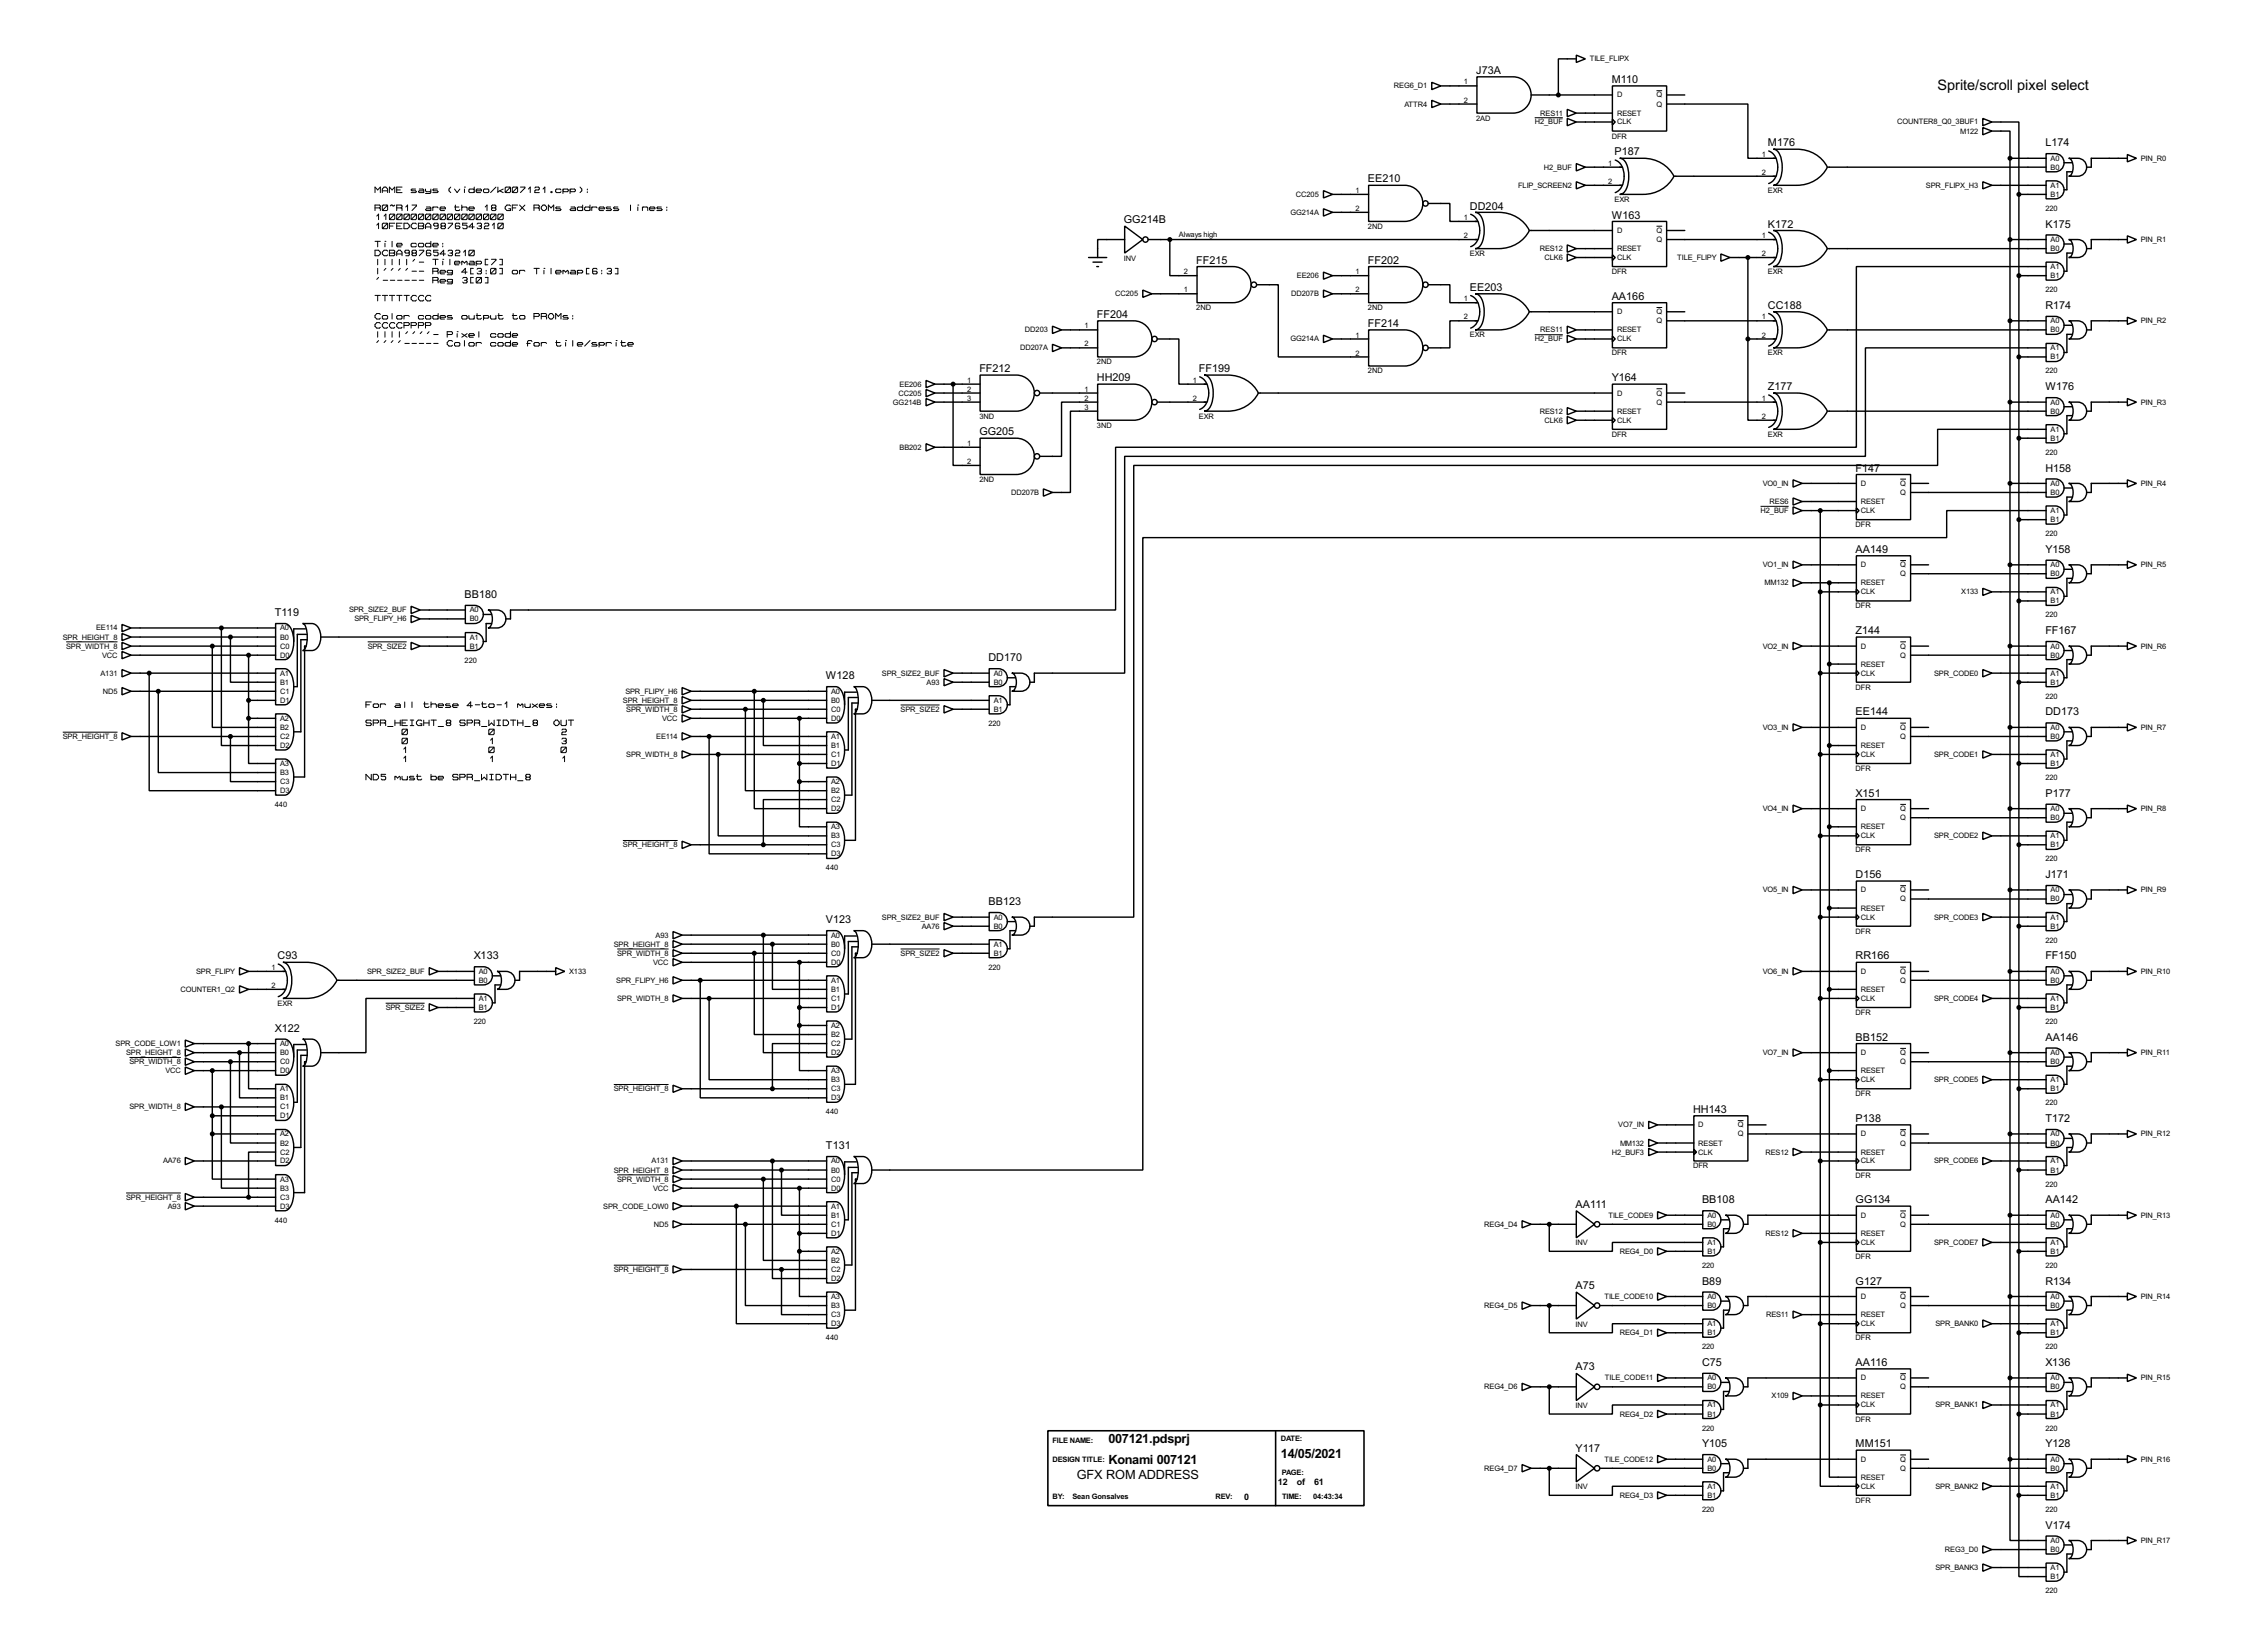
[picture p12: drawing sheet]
<svg xmlns="http://www.w3.org/2000/svg" width="637mm" height="460mm" viewBox="0 0 637 460" stroke-linecap="round" stroke-linejoin="round" font-family="sans-serif">
<defs><g id="words">
<text font-size="4.6" x="544.9" y="25.3">Sprite/scroll pixel select</text>
<g font-size="4">
<text x="311.7" y="405.8">007121.pdsprj</text>
<text x="311.7" y="411.6">Konami 007121</text>
<text x="360.2" y="409.9">14/05/2021</text>
<text x="302.8" y="416">GFX ROM ADDRESS</text>
</g>
<g font-size="3.4">
<text x="415.1" y="20.8">J73A</text>
<text x="453.2" y="23.3">M110</text>
<text x="497.2" y="41.1">M176</text>
<text x="575.2" y="41.1">L174</text>
<text x="454" y="43.7">P187</text>
<text x="384.7" y="51.3">EE210</text>
<text x="413.4" y="58.9">DD204</text>
<text x="316.1" y="62.8">GG214B</text>
<text x="453.2" y="61.4">W163</text>
<text x="497.2" y="64">K172</text>
<text x="575.2" y="64">K175</text>
<text x="336.4" y="74.1">FF215</text>
<text x="384.7" y="74.1">FF202</text>
<text x="413.4" y="81.8">EE203</text>
<text x="308.5" y="89.4">FF204</text>
<text x="453.2" y="84.3">AA166</text>
<text x="497.2" y="86.8">CC188</text>
<text x="575.2" y="86.8">R174</text>
<text x="384.7" y="92">FF214</text>
<text x="275.4" y="104.7">FF212</text>
<text x="308.5" y="107.2">HH209</text>
<text x="337.2" y="104.7">FF199</text>
<text x="453.2" y="107.2">Y164</text>
<text x="497.2" y="109.7">Z177</text>
<text x="575.2" y="109.7">W176</text>
<text x="275.4" y="122.4">GG205</text>
<text x="521.8" y="132.6">F147</text>
<text x="575.2" y="132.6">H158</text>
<text x="521.8" y="155.5">AA149</text>
<text x="575.2" y="155.5">Y158</text>
<text x="77.3" y="173.2">T119</text>
<text x="130.7" y="168.2">BB180</text>
<text x="521.8" y="178.3">Z144</text>
<text x="575.2" y="178.3">FF167</text>
<text x="278" y="185.9">DD170</text>
<text x="232.3" y="191">W128</text>
<text x="521.8" y="201.2">EE144</text>
<text x="575.2" y="201.2">DD173</text>
<text x="521.8" y="224">X151</text>
<text x="575.2" y="224">P177</text>
<text x="521.8" y="246.9">D156</text>
<text x="575.2" y="246.9">J171</text>
<text x="278" y="254.5">BB123</text>
<text x="232.3" y="259.6">V123</text>
<text x="78.1" y="269.8">C93</text>
<text x="133.2" y="269.8">X133</text>
<text x="521.8" y="269.8">RR166</text>
<text x="575.2" y="269.8">FF150</text>
<text x="77.3" y="290.1">X122</text>
<text x="521.8" y="292.6">BB152</text>
<text x="575.2" y="292.6">AA146</text>
<text x="476.1" y="312.9">HH143</text>
<text x="521.8" y="315.5">P138</text>
<text x="575.2" y="315.5">T172</text>
<text x="232.3" y="323.1">T131</text>
<text x="443.1" y="339.6">AA111</text>
<text x="478.6" y="338.3">BB108</text>
<text x="521.8" y="338.3">GG134</text>
<text x="575.2" y="338.3">AA142</text>
<text x="443.1" y="362.5">A75</text>
<text x="478.6" y="361.2">B89</text>
<text x="521.8" y="361.2">G127</text>
<text x="575.2" y="361.2">R134</text>
<text x="443.1" y="385.3">A73</text>
<text x="478.6" y="384.1">C75</text>
<text x="521.8" y="384.1">AA116</text>
<text x="575.2" y="384.1">X136</text>
<text x="478.6" y="406.9">Y105</text>
<text x="521.8" y="406.9">MM151</text>
<text x="575.2" y="406.9">Y128</text>
<text x="443.1" y="408.2">Y117</text>
<text x="575.2" y="429.8">V174</text>
</g>
<g font-size="2.8">
<text x="359.4" y="417.6">12</text>
<text x="364.7" y="417.6">of</text>
<text x="369.5" y="417.6">61</text>
<text x="349.9" y="421.7">0</text>
</g>
<g font-size="2.4">
<text x="447.1" y="17.2">TILE_FLIPX</text>
<text x="411.7" y="23.8">1</text>
<text x="392" y="24.8">REG6_D1</text>
<text x="394.9" y="30">ATTR4</text>
<text x="411.7" y="28.9">2</text>
<text x="454.7" y="27.4">D</text>
<text x="465.8" y="27.4">Q</text>
<text x="465.8" y="30">Q</text>
<text x="415.1" y="33.9">2AD</text>
<text x="431.6" y="35">H2_BUF</text>
<text x="433.1" y="32.5">RES11</text>
<text x="454.7" y="32.5">RESET</text>
<text x="454.7" y="35">CLK</text>
<text x="533.5" y="35">COUNTER8_Q0_3BUF1</text>
<text x="453.2" y="38.9">DFR</text>
<text x="551.2" y="37.5">M122</text>
<text x="434.1" y="47.7">H2_BUF</text>
<text x="452.3" y="46.6">1</text>
<text x="495.5" y="44.1">1</text>
<text x="576.6" y="47.7">B0</text>
<text x="576.6" y="45.2">A0</text>
<text x="602" y="45.2">PIN_R0</text>
<text x="426.9" y="52.8">FLIP_SCREEN2</text>
<text x="452.3" y="51.7">2</text>
<text x="495.5" y="49.2">2</text>
<text x="541.6" y="52.8">SPR_FLIPX_H3</text>
<text x="576.6" y="52.8">A1</text>
<text x="364.4" y="55.4">CC205</text>
<text x="381.2" y="54.3">1</text>
<text x="381.2" y="59.3">2</text>
<text x="454" y="56.8">EXR</text>
<text x="497.2" y="54.2">EXR</text>
<text x="575.2" y="59.3">220</text>
<text x="576.6" y="55.4">B1</text>
<text x="362.9" y="60.4">GG214A</text>
<text x="384.7" y="64.3">2ND</text>
<text x="411.7" y="61.9">1</text>
<text x="454.7" y="65.5">D</text>
<text x="465.8" y="65.5">Q</text>
<text x="331.5" y="66.7">Always high</text>
<text x="411.7" y="67">2</text>
<text x="413.4" y="72">EXR</text>
<text x="433" y="70.6">RES12</text>
<text x="454.7" y="70.6">RESET</text>
<text x="465.8" y="68.1">Q</text>
<text x="495.5" y="67">1</text>
<text x="495.5" y="72">2</text>
<text x="576.6" y="70.6">B0</text>
<text x="576.6" y="68.1">A0</text>
<text x="602" y="68.1">PIN_R1</text>
<text x="316.1" y="73.3">INV</text>
<text x="332.9" y="77.1">2</text>
<text x="381.2" y="77.1">1</text>
<text x="434.3" y="73.1">CLK6</text>
<text x="453.2" y="77">DFR</text>
<text x="454.7" y="73.1">CLK</text>
<text x="471.7" y="73.1">TILE_FLIPY</text>
<text x="497.2" y="77">EXR</text>
<text x="576.6" y="75.6">A1</text>
<text x="313.6" y="83.3">CC205</text>
<text x="332.9" y="82.2">1</text>
<text x="363.1" y="83.3">DD207B</text>
<text x="364.7" y="78.2">EE206</text>
<text x="381.2" y="82.2">2</text>
<text x="575.2" y="82.2">220</text>
<text x="576.6" y="78.2">B1</text>
<text x="336.4" y="87.2">2ND</text>
<text x="384.7" y="87.2">2ND</text>
<text x="411.7" y="84.7">1</text>
<text x="411.7" y="89.8">2</text>
<text x="454.7" y="88.3">D</text>
<text x="465.8" y="88.3">Q</text>
<text x="495.5" y="89.8">1</text>
<text x="288.2" y="93.5">DD203</text>
<text x="305" y="92.4">1</text>
<text x="362.9" y="96">GG214A</text>
<text x="381.2" y="94.9">1</text>
<text x="413.4" y="94.9">EXR</text>
<text x="431.6" y="96">H2_BUF</text>
<text x="433.1" y="93.5">RES11</text>
<text x="454.7" y="93.5">RESET</text>
<text x="454.7" y="96">CLK</text>
<text x="465.8" y="90.9">Q</text>
<text x="495.5" y="94.9">2</text>
<text x="576.6" y="93.5">B0</text>
<text x="576.6" y="90.9">A0</text>
<text x="602" y="90.9">PIN_R2</text>
<text x="286.9" y="98.5">DD207A</text>
<text x="305" y="97.4">2</text>
<text x="381.2" y="100">2</text>
<text x="453.2" y="99.9">DFR</text>
<text x="497.2" y="99.9">EXR</text>
<text x="576.6" y="98.5">A1</text>
<text x="576.6" y="101">B1</text>
<text x="272" y="107.6">1</text>
<text x="308.5" y="102.4">2ND</text>
<text x="335.5" y="107.6">1</text>
<text x="384.7" y="105">2ND</text>
<text x="575.2" y="105">220</text>
<text x="251.1" y="113.7">GG214B</text>
<text x="252.7" y="111.2">CC205</text>
<text x="253" y="108.7">EE206</text>
<text x="272" y="110.1">2</text>
<text x="272" y="112.7">3</text>
<text x="305" y="110.1">1</text>
<text x="305" y="112.7">2</text>
<text x="335.5" y="112.7">2</text>
<text x="454.7" y="111.2">D</text>
<text x="465.8" y="111.2">Q</text>
<text x="465.8" y="113.7">Q</text>
<text x="495.5" y="112.7">1</text>
<text x="576.6" y="113.7">A0</text>
<text x="602" y="113.7">PIN_R3</text>
<text x="275.4" y="117.7">3ND</text>
<text x="305" y="115.2">3</text>
<text x="337.2" y="117.7">EXR</text>
<text x="433" y="116.3">RES12</text>
<text x="434.3" y="118.9">CLK6</text>
<text x="454.7" y="116.3">RESET</text>
<text x="454.7" y="118.9">CLK</text>
<text x="495.5" y="117.8">2</text>
<text x="576.6" y="116.3">B0</text>
<text x="272" y="125.4">1</text>
<text x="308.5" y="120.3">3ND</text>
<text x="453.2" y="122.8">DFR</text>
<text x="497.2" y="122.8">EXR</text>
<text x="576.6" y="121.4">A1</text>
<text x="576.6" y="123.9">B1</text>
<text x="253" y="126.4">BB202</text>
<text x="272" y="130.5">2</text>
<text x="575.2" y="127.8">220</text>
<text x="275.4" y="135.5">2ND</text>
<text x="495.7" y="136.6">VO0_IN</text>
<text x="523.3" y="136.6">D</text>
<text x="534.4" y="136.6">Q</text>
<text x="576.6" y="136.6">A0</text>
<text x="602" y="136.6">PIN_R4</text>
<text x="284.4" y="139.2">DD207B</text>
<text x="497.6" y="141.7">RES6</text>
<text x="523.3" y="141.7">RESET</text>
<text x="534.4" y="139.2">Q</text>
<text x="576.6" y="139.2">B0</text>
<text x="495.1" y="144.3">H2_BUF</text>
<text x="521.8" y="148.2">DFR</text>
<text x="523.3" y="144.3">CLK</text>
<text x="576.6" y="144.3">A1</text>
<text x="576.6" y="146.8">B1</text>
<text x="575.2" y="150.7">220</text>
<text x="495.7" y="159.5">VO1_IN</text>
<text x="523.3" y="159.5">D</text>
<text x="534.4" y="159.5">Q</text>
<text x="576.6" y="159.5">A0</text>
<text x="602" y="159.5">PIN_R5</text>
<text x="496.2" y="164.6">MM132</text>
<text x="523.3" y="164.6">RESET</text>
<text x="523.3" y="167.1">CLK</text>
<text x="534.4" y="162">Q</text>
<text x="551.5" y="167.1">X133</text>
<text x="576.6" y="162">B0</text>
<text x="576.6" y="167.1">A1</text>
<text x="98.2" y="172.2">SPR_SIZE2_BUF</text>
<text x="132.1" y="172.2">A0</text>
<text x="521.8" y="171.1">DFR</text>
<text x="575.2" y="173.6">220</text>
<text x="576.6" y="169.7">B1</text>
<text x="17.7" y="179.8">SPR_HEIGHT_8</text>
<text x="27.1" y="177.3">EE114</text>
<text x="78.8" y="177.3">A0</text>
<text x="78.8" y="179.8">B0</text>
<text x="99.7" y="174.7">SPR_FLIPY_H6</text>
<text x="132.1" y="174.7">B0</text>
<text x="132.1" y="179.8">A1</text>
<text x="18.6" y="182.4">SPR_WIDTH_8</text>
<text x="28.7" y="184.9">VCC</text>
<text x="78.8" y="182.4">C0</text>
<text x="78.8" y="184.9">D0</text>
<text x="103.4" y="182.4">SPR_SIZE2</text>
<text x="132.1" y="182.4">B1</text>
<text x="495.7" y="182.4">VO2_IN</text>
<text x="523.3" y="182.4">D</text>
<text x="534.4" y="182.4">Q</text>
<text x="534.4" y="184.9">Q</text>
<text x="576.6" y="184.9">B0</text>
<text x="576.6" y="182.4">A0</text>
<text x="602" y="182.4">PIN_R6</text>
<text x="28.3" y="190">A131</text>
<text x="78.8" y="190">A1</text>
<text x="130.7" y="186.3">220</text>
<text x="248" y="190">SPR_SIZE2_BUF</text>
<text x="279.5" y="190">A0</text>
<text x="523.3" y="187.4">RESET</text>
<text x="523.3" y="190">CLK</text>
<text x="543.9" y="190">SPR_CODE0</text>
<text x="576.6" y="190">A1</text>
<text x="28.9" y="195.1">ND5</text>
<text x="78.8" y="192.5">B1</text>
<text x="78.8" y="195.1">C1</text>
<text x="78.8" y="197.6">D1</text>
<text x="175.2" y="197.6">SPR_HEIGHT_8</text>
<text x="175.9" y="195.1">SPR_FLIPY_H6</text>
<text x="233.7" y="195.1">A0</text>
<text x="233.7" y="197.6">B0</text>
<text x="260.6" y="192.5">A93</text>
<text x="279.5" y="192.5">B0</text>
<text x="279.5" y="197.6">A1</text>
<text x="521.8" y="193.9">DFR</text>
<text x="575.2" y="196.5">220</text>
<text x="576.6" y="192.5">B1</text>
<text x="78.8" y="202.7">A2</text>
<text x="176.1" y="200.1">SPR_WIDTH_8</text>
<text x="186.2" y="202.7">VCC</text>
<text x="233.7" y="200.1">C0</text>
<text x="233.7" y="202.7">D0</text>
<text x="253.3" y="200.1">SPR_SIZE2</text>
<text x="279.5" y="200.1">B1</text>
<text x="17.7" y="207.8">SPR_HEIGHT_8</text>
<text x="78.8" y="205.2">B2</text>
<text x="78.8" y="207.8">C2</text>
<text x="184.6" y="207.8">EE114</text>
<text x="233.7" y="207.8">A1</text>
<text x="278" y="204.1">220</text>
<text x="495.7" y="205.2">VO3_IN</text>
<text x="523.3" y="205.2">D</text>
<text x="534.4" y="205.2">Q</text>
<text x="534.4" y="207.8">Q</text>
<text x="576.6" y="207.8">B0</text>
<text x="576.6" y="205.2">A0</text>
<text x="602" y="205.2">PIN_R7</text>
<text x="78.8" y="215.4">A3</text>
<text x="78.8" y="210.3">D2</text>
<text x="176.1" y="212.8">SPR_WIDTH_8</text>
<text x="233.7" y="210.3">B1</text>
<text x="233.7" y="212.8">C1</text>
<text x="233.7" y="215.4">D1</text>
<text x="523.3" y="210.3">RESET</text>
<text x="523.3" y="212.8">CLK</text>
<text x="543.9" y="212.8">SPR_CODE1</text>
<text x="576.6" y="212.8">A1</text>
<text x="576.6" y="215.4">B1</text>
<text x="78.8" y="217.9">B3</text>
<text x="78.8" y="220.5">C3</text>
<text x="233.7" y="220.5">A2</text>
<text x="521.8" y="216.8">DFR</text>
<text x="575.2" y="219.3">220</text>
<text x="77.3" y="226.9">440</text>
<text x="78.8" y="223">D3</text>
<text x="233.7" y="223">B2</text>
<text x="233.7" y="225.5">C2</text>
<text x="233.7" y="233.2">A3</text>
<text x="233.7" y="228.1">D2</text>
<text x="495.7" y="228.1">VO4_IN</text>
<text x="523.3" y="233.2">RESET</text>
<text x="523.3" y="228.1">D</text>
<text x="534.4" y="228.1">Q</text>
<text x="534.4" y="230.6">Q</text>
<text x="576.6" y="230.6">B0</text>
<text x="576.6" y="228.1">A0</text>
<text x="602" y="228.1">PIN_R8</text>
<text x="175.2" y="238.2">SPR_HEIGHT_8</text>
<text x="233.7" y="235.7">B3</text>
<text x="233.7" y="238.2">C3</text>
<text x="521.8" y="239.6">DFR</text>
<text x="523.3" y="235.7">CLK</text>
<text x="543.9" y="235.7">SPR_CODE2</text>
<text x="576.6" y="235.7">A1</text>
<text x="576.6" y="238.2">B1</text>
<text x="232.3" y="244.7">440</text>
<text x="233.7" y="240.8">D3</text>
<text x="575.2" y="242.2">220</text>
<text x="495.7" y="250.9">VO5_IN</text>
<text x="523.3" y="250.9">D</text>
<text x="534.4" y="250.9">Q</text>
<text x="576.6" y="250.9">A0</text>
<text x="602" y="250.9">PIN_R9</text>
<text x="523.3" y="256">RESET</text>
<text x="534.4" y="253.5">Q</text>
<text x="576.6" y="253.5">B0</text>
<text x="184.4" y="263.6">A93</text>
<text x="233.7" y="263.6">A0</text>
<text x="248" y="258.6">SPR_SIZE2_BUF</text>
<text x="259.2" y="261.1">AA76</text>
<text x="279.5" y="261.1">B0</text>
<text x="279.5" y="258.6">A0</text>
<text x="521.8" y="262.5">DFR</text>
<text x="523.3" y="258.6">CLK</text>
<text x="543.9" y="258.6">SPR_CODE3</text>
<text x="576.6" y="258.6">A1</text>
<text x="576.6" y="261.1">B1</text>
<text x="172.6" y="266.2">SPR_HEIGHT_8</text>
<text x="173.6" y="268.7">SPR_WIDTH_8</text>
<text x="233.7" y="266.2">B0</text>
<text x="233.7" y="268.7">C0</text>
<text x="253.3" y="268.7">SPR_SIZE2</text>
<text x="279.5" y="266.2">A1</text>
<text x="279.5" y="268.7">B1</text>
<text x="575.2" y="265">220</text>
<text x="55.2" y="273.8">SPR_FLIPY</text>
<text x="76.4" y="272.7">1</text>
<text x="103.2" y="273.8">SPR_SIZE2_BUF</text>
<text x="134.7" y="273.8">A0</text>
<text x="160.1" y="273.8">X133</text>
<text x="183.7" y="271.3">VCC</text>
<text x="233.7" y="271.3">D0</text>
<text x="278" y="272.7">220</text>
<text x="495.7" y="273.8">VO6_IN</text>
<text x="523.3" y="273.8">D</text>
<text x="534.4" y="273.8">Q</text>
<text x="576.6" y="273.8">A0</text>
<text x="602" y="273.8">PIN_R10</text>
<text x="50.8" y="278.9">COUNTER1_Q2</text>
<text x="76.4" y="277.8">2</text>
<text x="134.7" y="276.3">B0</text>
<text x="134.7" y="281.4">A1</text>
<text x="173.3" y="276.3">SPR_FLIPY_H6</text>
<text x="173.6" y="281.4">SPR_WIDTH_8</text>
<text x="233.7" y="276.3">A1</text>
<text x="233.7" y="278.9">B1</text>
<text x="233.7" y="281.4">C1</text>
<text x="523.3" y="278.9">RESET</text>
<text x="523.3" y="281.4">CLK</text>
<text x="534.4" y="276.3">Q</text>
<text x="543.9" y="281.4">SPR_CODE4</text>
<text x="576.6" y="276.3">B0</text>
<text x="576.6" y="281.4">A1</text>
<text x="78.1" y="282.8">EXR</text>
<text x="108.5" y="284">SPR_SIZE2</text>
<text x="133.2" y="287.9">220</text>
<text x="134.7" y="284">B1</text>
<text x="233.7" y="284">D1</text>
<text x="521.8" y="285.4">DFR</text>
<text x="575.2" y="287.9">220</text>
<text x="576.6" y="284">B1</text>
<text x="233.7" y="289">A2</text>
<text x="233.7" y="291.6">B2</text>
<text x="32.5" y="294.1">SPR_CODE_LOW1</text>
<text x="35.5" y="296.7">SPR_HEIGHT_8</text>
<text x="36.4" y="299.2">SPR_WIDTH_8</text>
<text x="78.8" y="294.1">A0</text>
<text x="78.8" y="296.7">B0</text>
<text x="78.8" y="299.2">C0</text>
<text x="233.7" y="294.1">C2</text>
<text x="233.7" y="296.7">D2</text>
<text x="495.7" y="296.7">VO7_IN</text>
<text x="523.3" y="296.7">D</text>
<text x="534.4" y="296.7">Q</text>
<text x="534.4" y="299.2">Q</text>
<text x="576.6" y="299.2">B0</text>
<text x="576.6" y="296.7">A0</text>
<text x="602" y="296.7">PIN_R11</text>
<text x="46.5" y="301.7">VCC</text>
<text x="78.8" y="301.7">D0</text>
<text x="233.7" y="301.7">A3</text>
<text x="233.7" y="304.3">B3</text>
<text x="523.3" y="301.7">RESET</text>
<text x="523.3" y="304.3">CLK</text>
<text x="543.9" y="304.3">SPR_CODE5</text>
<text x="576.6" y="304.3">A1</text>
<text x="36.4" y="311.9">SPR_WIDTH_8</text>
<text x="78.8" y="306.8">A1</text>
<text x="78.8" y="309.4">B1</text>
<text x="78.8" y="311.9">C1</text>
<text x="172.6" y="306.8">SPR_HEIGHT_8</text>
<text x="233.7" y="306.8">C3</text>
<text x="233.7" y="309.4">D3</text>
<text x="521.8" y="308.2">DFR</text>
<text x="575.2" y="310.8">220</text>
<text x="576.6" y="306.8">B1</text>
<text x="78.8" y="314.4">D1</text>
<text x="232.3" y="313.3">440</text>
<text x="455.1" y="317">VO7_IN</text>
<text x="477.6" y="317">D</text>
<text x="488.7" y="317">Q</text>
<text x="78.8" y="319.5">A2</text>
<text x="78.8" y="322.1">B2</text>
<text x="455.6" y="322.1">MM132</text>
<text x="477.6" y="322.1">RESET</text>
<text x="488.7" y="319.5">Q</text>
<text x="523.3" y="319.5">D</text>
<text x="534.4" y="319.5">Q</text>
<text x="534.4" y="322.1">Q</text>
<text x="576.6" y="322.1">B0</text>
<text x="576.6" y="319.5">A0</text>
<text x="602" y="319.5">PIN_R12</text>
<text x="45.9" y="327.1">AA76</text>
<text x="78.8" y="324.6">C2</text>
<text x="78.8" y="327.1">D2</text>
<text x="172.6" y="329.7">SPR_HEIGHT_8</text>
<text x="183.2" y="327.1">A131</text>
<text x="233.7" y="327.1">A0</text>
<text x="233.7" y="329.7">B0</text>
<text x="453.3" y="324.6">H2_BUF3</text>
<text x="476.1" y="328.5">DFR</text>
<text x="477.6" y="324.6">CLK</text>
<text x="496.5" y="324.6">RES12</text>
<text x="523.3" y="324.6">RESET</text>
<text x="523.3" y="327.1">CLK</text>
<text x="543.9" y="327.1">SPR_CODE6</text>
<text x="576.6" y="327.1">A1</text>
<text x="576.6" y="329.7">B1</text>
<text x="78.8" y="332.2">A3</text>
<text x="78.8" y="334.8">B3</text>
<text x="173.6" y="332.2">SPR_WIDTH_8</text>
<text x="183.7" y="334.8">VCC</text>
<text x="233.7" y="332.2">C0</text>
<text x="233.7" y="334.8">D0</text>
<text x="521.8" y="331.1">DFR</text>
<text x="575.2" y="333.6">220</text>
<text x="35.5" y="337.3">SPR_HEIGHT_8</text>
<text x="47.2" y="339.8">A93</text>
<text x="78.8" y="337.3">C3</text>
<text x="78.8" y="339.8">D3</text>
<text x="169.7" y="339.8">SPR_CODE_LOW0</text>
<text x="233.7" y="339.8">A1</text>
<text x="77.3" y="343.8">440</text>
<text x="183.9" y="344.9">ND5</text>
<text x="233.7" y="342.4">B1</text>
<text x="233.7" y="344.9">C1</text>
<text x="233.7" y="347.5">D1</text>
<text x="417.4" y="344.9">REG4_D4</text>
<text x="452.3" y="342.4">TILE_CODE9</text>
<text x="480.1" y="344.9">B0</text>
<text x="480.1" y="342.4">A0</text>
<text x="496.5" y="347.5">RES12</text>
<text x="523.3" y="347.5">RESET</text>
<text x="523.3" y="342.4">D</text>
<text x="534.4" y="342.4">Q</text>
<text x="534.4" y="344.9">Q</text>
<text x="576.6" y="344.9">B0</text>
<text x="576.6" y="342.4">A0</text>
<text x="602" y="342.4">PIN_R13</text>
<text x="233.7" y="352.5">A2</text>
<text x="443.1" y="350.1">INV</text>
<text x="455.5" y="352.5">REG4_D0</text>
<text x="480.1" y="350">A1</text>
<text x="480.1" y="352.5">B1</text>
<text x="521.8" y="353.9">DFR</text>
<text x="523.3" y="350">CLK</text>
<text x="543.9" y="350">SPR_CODE7</text>
<text x="576.6" y="350">A1</text>
<text x="576.6" y="352.5">B1</text>
<text x="172.6" y="357.6">SPR_HEIGHT_8</text>
<text x="233.7" y="355.1">B2</text>
<text x="233.7" y="357.6">C2</text>
<text x="478.6" y="356.5">220</text>
<text x="575.2" y="356.5">220</text>
<text x="233.7" y="365.2">A3</text>
<text x="233.7" y="360.2">D2</text>
<text x="451.2" y="365.2">TILE_CODE10</text>
<text x="480.1" y="365.2">A0</text>
<text x="523.3" y="365.2">D</text>
<text x="534.4" y="365.2">Q</text>
<text x="576.6" y="365.2">A0</text>
<text x="602" y="365.2">PIN_R14</text>
<text x="233.7" y="367.8">B3</text>
<text x="233.7" y="370.3">C3</text>
<text x="417.4" y="367.8">REG4_D5</text>
<text x="480.1" y="367.8">B0</text>
<text x="496.6" y="370.3">RES11</text>
<text x="523.3" y="370.3">RESET</text>
<text x="534.4" y="367.8">Q</text>
<text x="576.6" y="367.8">B0</text>
<text x="232.3" y="376.8">440</text>
<text x="233.7" y="372.9">D3</text>
<text x="443.1" y="373">INV</text>
<text x="455.5" y="375.4">REG4_D1</text>
<text x="480.1" y="372.9">A1</text>
<text x="480.1" y="375.4">B1</text>
<text x="521.8" y="376.8">DFR</text>
<text x="523.3" y="372.9">CLK</text>
<text x="544.3" y="372.9">SPR_BANK0</text>
<text x="576.6" y="372.9">A1</text>
<text x="576.6" y="375.4">B1</text>
<text x="478.6" y="379.3">220</text>
<text x="575.2" y="379.3">220</text>
<text x="451.3" y="388.1">TILE_CODE11</text>
<text x="480.1" y="388.1">A0</text>
<text x="523.3" y="388.1">D</text>
<text x="534.4" y="388.1">Q</text>
<text x="576.6" y="388.1">A0</text>
<text x="602" y="388.1">PIN_R15</text>
<text x="417.4" y="390.6">REG4_D6</text>
<text x="443.1" y="395.8">INV</text>
<text x="480.1" y="390.6">B0</text>
<text x="480.1" y="395.7">A1</text>
<text x="498.2" y="393.2">X109</text>
<text x="523.3" y="393.2">RESET</text>
<text x="523.3" y="395.7">CLK</text>
<text x="534.4" y="390.6">Q</text>
<text x="544.3" y="395.7">SPR_BANK1</text>
<text x="576.6" y="390.6">B0</text>
<text x="576.6" y="395.7">A1</text>
<text x="455.5" y="398.3">REG4_D2</text>
<text x="480.1" y="398.3">B1</text>
<text x="521.8" y="399.7">DFR</text>
<text x="576.6" y="398.3">B1</text>
<text x="296" y="405.7">FILE NAME:</text>
<text x="360.2" y="405.2">DATE:</text>
<text x="478.6" y="402.2">220</text>
<text x="575.2" y="402.2">220</text>
<text x="296" y="411.1">DESIGN TITLE:</text>
<text x="417.4" y="413.5">REG4_D7</text>
<text x="451.2" y="411">TILE_CODE12</text>
<text x="480.1" y="413.5">B0</text>
<text x="480.1" y="411">A0</text>
<text x="523.3" y="411">D</text>
<text x="534.4" y="411">Q</text>
<text x="534.4" y="413.5">Q</text>
<text x="576.6" y="413.5">B0</text>
<text x="576.6" y="411">A0</text>
<text x="602" y="411">PIN_R16</text>
<text x="360.5" y="414.6">PAGE:</text>
<text x="443.1" y="418.7">INV</text>
<text x="480.1" y="418.6">A1</text>
<text x="523.3" y="416">RESET</text>
<text x="523.3" y="418.6">CLK</text>
<text x="544.3" y="418.6">SPR_BANK2</text>
<text x="576.6" y="418.6">A1</text>
<text x="296" y="421.4">BY:</text>
<text x="301.6" y="421.4">Sean Gonsalves</text>
<text x="341.8" y="421.5">REV:</text>
<text x="360.5" y="421.5">TIME:</text>
<text x="369.3" y="421.5">04:43:34</text>
<text x="455.5" y="421.1">REG4_D3</text>
<text x="478.6" y="425.1">220</text>
<text x="480.1" y="421.1">B1</text>
<text x="521.8" y="422.5">DFR</text>
<text x="575.2" y="425.1">220</text>
<text x="576.6" y="421.1">B1</text>
<text x="546.9" y="436.4">REG3_D0</text>
<text x="576.6" y="436.4">B0</text>
<text x="576.6" y="433.8">A0</text>
<text x="602" y="433.8">PIN_R17</text>
<text x="544.3" y="441.4">SPR_BANK3</text>
<text x="576.6" y="441.4">A1</text>
<text x="576.6" y="444">B1</text>
<text x="575.2" y="447.9">220</text>
</g>
</g></defs>
<g fill="none" stroke="#000" stroke-width=".4">
<path d="M443.3 15.5l2.5 1.1-2.5 1zM443.3 16.6h-5.1v10.1M402.6 23.2l2.6 1-2.6 1zM402.6 28.2l2.6 1.1-2.6 1zM405.2 24.2h10.1M405.2 29.3h10.1M415.3 21.6h10.2a5.1 5.1 0 0 1 5.1 5.1 5.1 5.1 0 0 1-5.1 5.1h-10.2zM430.6 26.7h22.8M440.7 33.3l2.6 1-2.6 1.1zM440.7 30.8l2.6 1-2.6 1zM443.3 34.3h10.1M443.3 31.8h10.1"/>
<path d="M453.4 24.2h15.3v12.7h-15.3zM453.4 33.6l.8 .7-.8 .8zM468.7 29.3h22.8v15.2h7.9M468.7 26.7h5.1M557.6 35.9l2.5 1-2.5 1zM557.6 33.3l2.5 1-2.5 1.1zM560.1 36.9h5.1v7.6M560.1 34.3h7.6v20.4M372.2 53.6l2.5 1.1-2.5 1zM372.2 58.7l2.5 1-2.5 1.1zM374.7 54.7h10.2M374.7 59.7h10.2"/>
<path d="M384.9 52.1h10.1a5.1 5.1 0 0 1 5.1 5.1 5.1 5.1 0 0 1-5.1 5.1h-10.1zM401.6 57.2h6.1v5.1h7.9M414.8 59.7h6.6a9.5 9.5 0 0 1 8.7 5.1 9.5 9.5 0 0 1-8.7 5.1h-6.6a3.2 3.2 0 0 0 2.4-3.1 7.8 7.8 0 0 0-1.3-6.7zM443.3 46l2.5 1-2.5 1.1zM443.3 51.1l2.5 1-2.5 1zM445.8 47h10.4M445.8 52.1h10.4M454.2 45a5.1 5.1 0 0 1 2.3 6.2l-.2 .7a3.8 3.8 0 0 1-2.1 2.3M455.5 44.5h6.6a9.6 9.6 0 0 1 8.6 5.1 9.6 9.6 0 0 1-8.6 5.1h-6.6a3.2 3.2 0 0 0 2.3-3.2 7.7 7.7 0 0 0-1.3-6.6zM470.7 49.6h28.7M497.4 42.5a5.1 5.1 0 0 1 2.3 6.1l-.2 .7a3.7 3.7 0 0 1-2.1 2.3M498.7 42h6.6a9.4 9.4 0 0 1 8.6 5 9.5 9.5 0 0 1-8.6 5.1h-6.6a3.2 3.2 0 0 0 2.3-3.1 7.8 7.8 0 0 0-1.3-6.6z"/>
<path d="M513.9 47h61.5M557.6 51.1l2.5 1-2.5 1zM560.1 52.1h15.3M565.2 44.5h10.2M565.2 44.5v365.8M567.7 54.7h7.7M567.7 54.7v365.7M575.4 43.2a5 5 0 0 1 4.1 .5 2.57 2.57 0 0 1 .8 2.9 2.57 2.57 0 0 1-2.4 1.7h-2.5zM575.4 50.9a5 5 0 0 1 4.1 .5 2.54 2.54 0 0 1 .8 2.8 2.54 2.54 0 0 1-2.4 1.7h-2.5zM580.4 45.8h2.3M581.7 44.5a5 5 0 0 1 4.1 .5 2.54 2.54 0 0 1 .8 2.8 2.54 2.54 0 0 1-2.3 1.8h-2.6a2.24 2.24 0 0 0 1.3-2.6l-.1-.7a1.93 1.93 0 0 0-1.2-1.8zM582.7 48.3h-1.5v5.1h-.8"/>
<path d="M598.2 43.5l2.6 1-2.6 1zM598.2 44.5h-10.1v2.5h-1.3M306.1 72.4h5.1M307.4 73.7h2.5M308.4 75h.5M316.3 63.6l5.1 3.8-5.1 3.8zM316.3 67.4h-7.6v5M322.9 67.4h92.7M329 67.4v10.1h7.6M336.6 75h10.2a5.1 5.1 0 0 1 5 5 5.1 5.1 0 0 1-5 5.1h-10.2zM372.2 76.5l2.5 1-2.5 1zM374.7 77.5h10.2"/>
<path d="M384.9 75h10.1a5.1 5.1 0 0 1 5.1 5 5.1 5.1 0 0 1-5.1 5.1h-10.1zM413.6 60.3a5.2 5.2 0 0 1 2.1 6.8 3.7 3.7 0 0 1-2.1 2.3M430.1 64.8h23.3M440.7 68.9l2.6 1-2.6 1zM440.7 71.4l2.6 1-2.6 1.1zM443.3 69.9h10.1M443.3 72.4h10.1M453.4 62.3h15.3v12.7h-15.3zM453.4 71.7l.8 .7-.8 .8zM468.7 67.4h30.7M468.7 64.8h5.1M483.9 71.4l2.6 1-2.6 1.1z"/>
<path d="M486.5 72.4h12.9M491.5 72.4v22.9M497.4 65.3a5.2 5.2 0 0 1 2.1 6.9 3.7 3.7 0 0 1-2.1 2.3M498.7 64.8h6.6a9.5 9.5 0 0 1 8.6 5.1 9.4 9.4 0 0 1-8.6 5.1h-6.6a3.2 3.2 0 0 0 2.3-3.2 7.9 7.9 0 0 0-1.3-6.6zM513.9 69.9h61.5M565.2 67.4h10.2M567.7 77.5h7.7M575.4 66.1a4.9 4.9 0 0 1 4.1 .5 2.56 2.56 0 0 1 .8 2.8 2.56 2.56 0 0 1-2.4 1.8h-2.5zM575.4 73.7a5 5 0 0 1 4.1 .5 2.53 2.53 0 0 1 .8 2.9 2.53 2.53 0 0 1-2.4 1.7h-2.5zM575.4 75h-53.4v50.8h-208.3v45.7h-170.1v2.5h-1.3M580.4 68.6h2.3M581.7 67.4a5 5 0 0 1 4.1 .5 2.53 2.53 0 0 1 .8 2.8 2.53 2.53 0 0 1-2.3 1.7h-2.6a2.21 2.21 0 0 0 1.3-2.5l-.1-.7a1.94 1.94 0 0 0-1.2-1.8z"/>
<path d="M582.7 71.2h-1.5v5.1h-.8M598.2 66.3l2.6 1.1-2.6 1zM598.2 67.4h-10.1v2.5h-1.3M296 91.7l2.5 1.1-2.5 1zM296 96.8l2.5 1-2.5 1.1zM298.5 92.8h10.2M298.5 97.8h10.2M308.7 90.2h10.1a5.1 5.1 0 0 1 5.1 5.1 5.1 5.1 0 0 1-5.1 5.1h-10.1zM321.4 81.6l2.5 1-2.5 1zM323.9 82.6h12.7M325.4 95.3h6.1v12.7h7.9M353.4 80.1h6.1v20.3h25.4"/>
<path d="M372.2 94.3l2.5 1-2.5 1zM372.2 81.6l2.5 1-2.5 1zM374.7 95.3h10.2M374.7 82.6h10.2M384.9 92.8h10.1a5.1 5.1 0 0 1 5.1 5 5.1 5.1 0 0 1-5.1 5.1h-10.1zM401.6 80.1h6.1v5h7.9M413.6 83.1a5.2 5.2 0 0 1 2.1 6.9 3.9 3.9 0 0 1-2.1 2.3M414.8 82.6h6.6a9.5 9.5 0 0 1 8.7 5.1 9.5 9.5 0 0 1-8.7 5.1h-6.6a3.2 3.2 0 0 0 2.4-3.2 7.7 7.7 0 0 0-1.3-6.6zM415.6 90.2h-7.9v7.6h-6.1M430.1 87.7h23.3M440.7 91.7l2.6 1.1-2.6 1zM440.7 94.3l2.6 1-2.6 1z"/>
<path d="M443.3 92.8h10.1M443.3 95.3h10.1M453.4 85.1h15.3v12.7h-15.3zM453.4 94.5l.8 .8-.8 .8zM468.7 90.2h30.7M468.7 87.7h5.1M491.5 95.3v22.9h7.9M491.5 95.3h7.9M497.4 88.2a5.3 5.3 0 0 1 2.1 6.9 3.6 3.6 0 0 1-2.1 2.2M498.7 87.7h6.6a9.5 9.5 0 0 1 8.6 5.1 9.4 9.4 0 0 1-8.6 5h-6.6a3.1 3.1 0 0 0 2.3-3.1 7.9 7.9 0 0 0-1.3-6.6zM513.9 92.8h61.5M565.2 90.2h10.2"/>
<path d="M575.4 89a5 5 0 0 1 4.1 .5 2.54 2.54 0 0 1 .8 2.8 2.54 2.54 0 0 1-2.4 1.7h-2.5zM575.4 96.6a5 5 0 0 1 4.1 .5 2.57 2.57 0 0 1 .8 2.8 2.57 2.57 0 0 1-2.4 1.8h-2.5zM575.4 97.8h-50.8v30.5h-208.3v61h-25.4v2.5h-1.3M580.4 91.5h2.3M581.7 90.2a5 5 0 0 1 4.1 .5 2.57 2.57 0 0 1 .8 2.9 2.57 2.57 0 0 1-2.3 1.7h-2.6a2.29 2.29 0 0 0 1.3-2.5l-.1-.7a1.94 1.94 0 0 0-1.2-1.9zM582.7 94h-1.5v5.1h-.8M598.2 89.2l2.6 1-2.6 1zM598.2 90.2h-10.1v2.6h-1.3M260.4 109.5l2.5 1-2.5 1.1zM260.4 112.1l2.5 1-2.5 1zM260.4 107l2.5 1-2.5 1zM262.9 113.1h12.7"/>
<path d="M262.9 110.5h12.7M262.9 108h12.7M268 108v22.9h7.6M275.6 105.5h10.2a5.1 5.1 0 0 1 5.1 5 5.1 5.1 0 0 1-5.1 5.1h-10.2zM292.4 110.5h16.3M308.7 108h10.1a5.1 5.1 0 0 1 5.1 5.1 5.1 5.1 0 0 1-5.1 5.1h-10.1zM308.7 115.6h-7.7v22.9h-5M308.7 113.1h-10.2v15.2h-6.1M325.4 113.1h14M337.4 106a5.2 5.2 0 0 1 2.1 6.8 3.7 3.7 0 0 1-2.1 2.3M338.6 105.5h6.6a9.5 9.5 0 0 1 8.7 5 9.5 9.5 0 0 1-8.7 5.1h-6.6a3.2 3.2 0 0 0 2.4-3.1 7.7 7.7 0 0 0-1.3-6.6zM353.9 110.5h99.5"/>
<path d="M440.7 114.6l2.6 1-2.6 1zM440.7 117.1l2.6 1.1-2.6 1zM443.3 115.6h10.1M443.3 118.2h10.1M453.4 108h15.3v12.7h-15.3zM453.4 117.4l.8 .8-.8 .7zM468.7 113.1h30.7M468.7 110.5h5.1M497.4 111.1a5.1 5.1 0 0 1 2.3 6.1l-.2 .7a3.6 3.6 0 0 1-2.1 2.3M498.7 110.5h6.6a9.5 9.5 0 0 1 8.6 5.1 9.5 9.5 0 0 1-8.6 5.1h-6.6a3.2 3.2 0 0 0 2.3-3.1 7.9 7.9 0 0 0-1.3-6.7zM513.9 115.6h61.5M565.2 113.1h10.2"/>
<path d="M567.7 100.4h7.7M575.4 111.8a5 5 0 0 1 4.1 .5 2.53 2.53 0 0 1 .8 2.9 2.53 2.53 0 0 1-2.4 1.7h-2.5zM575.4 119.4a5 5 0 0 1 4.1 .5 2.57 2.57 0 0 1 .8 2.9 2.57 2.57 0 0 1-2.4 1.7h-2.5zM580.4 114.4h2.3M581.7 113.1a5 5 0 0 1 4.1 .5 2.57 2.57 0 0 1 .8 2.8 2.57 2.57 0 0 1-2.3 1.8h-2.6a2.24 2.24 0 0 0 1.3-2.6l-.1-.7a1.94 1.94 0 0 0-1.2-1.8zM582.7 116.9h-1.5v5.1h-.8M598.2 112.1l2.6 1-2.6 1zM598.2 113.1h-10.1v2.5h-1.3M260.4 124.8l2.5 1-2.5 1zM262.9 125.8h12.7M275.6 123.2h10.2a5.1 5.1 0 0 1 5.1 5.1 5.1 5.1 0 0 1-5.1 5.1h-10.2zM293.4 137.5l2.6 1-2.6 1z"/>
<path d="M504.2 134.9l2.6 1-2.6 1.1zM506.8 135.9h15.2M522 133.4h15.3v12.7h-15.3zM537.3 135.9h5M537.3 138.5h38.1M565.2 135.9h10.2M567.7 123.2h7.7M575.4 134.7a5 5 0 0 1 4.1 .5 2.57 2.57 0 0 1 .8 2.8 2.57 2.57 0 0 1-2.4 1.8h-2.5zM575.4 120.7h-30.5v10.2h-226.1v127h-27.9v2.5h-1.3M580.4 137.2h2.3M581.7 135.9a4.9 4.9 0 0 1 4.1 .6 2.56 2.56 0 0 1 .8 2.8 2.56 2.56 0 0 1-2.3 1.7h-2.6a2.24 2.24 0 0 0 1.3-2.5l-.1-.7a1.99 1.99 0 0 0-1.2-1.9zM582.7 139.8h-1.5v5h-.8"/>
<path d="M598.2 134.9l2.6 1-2.6 1.1zM598.2 135.9h-10.1v2.6h-1.3M504.2 157.8l2.6 1-2.6 1zM504.2 140l2.6 1-2.6 1zM504.2 142.5l2.6 1.1-2.6 1zM506.8 158.8h15.2M506.8 141h15.2M506.8 143.6h15.2M511.9 143.6v251.4M522 156.3h15.3v12.7h-15.3zM522 142.8l.8 .8-.8 .7zM537.3 158.8h5"/>
<path d="M565.2 158.8h10.2M567.7 146.1h7.7M575.4 142.3a4.9 4.9 0 0 1 4.1 .5 2.56 2.56 0 0 1 .8 2.8 2.56 2.56 0 0 1-2.4 1.8h-2.5zM575.4 157.5a5 5 0 0 1 4.1 .5 2.57 2.57 0 0 1 .8 2.9 2.57 2.57 0 0 1-2.4 1.7h-2.5zM575.4 143.6h-28v7.6h-226v177.8h-76.2M581.7 158.8a5 5 0 0 1 4.1 .5 2.54 2.54 0 0 1 .8 2.8 2.54 2.54 0 0 1-2.3 1.8h-2.6a2.24 2.24 0 0 0 1.3-2.6l-.1-.7a1.93 1.93 0 0 0-1.2-1.8zM598.2 157.8l2.6 1-2.6 1zM598.2 158.8h-10.1v2.5h-1.3M34.3 175.6l2.6 1-2.6 1zM34.3 178.1l2.6 1-2.6 1zM36.9 179.1h40.6M36.9 176.6h40.6"/>
<path d="M62.3 176.6v33h15.2M64.8 179.1v12.7h12.7M77.5 175.3h2.6a3.2 3.2 0 0 1 2.3 3.1 7.6 7.6 0 0 1-1.4 6.7l-.9 .4h-2.6zM85.1 175.3h2.6a3.3 3.3 0 0 1 2.5 3.8 3.2 3.2 0 0 1-3.4 3.8h-1.7a2.89 2.89 0 0 0 1.3-2.9l-.3-3.3a1.55 1.55 0 0 0-1-1.4zM85.9 176.8h-3.3v3.6M86.2 178.4h-2.6v14.7h-1M86.4 179.9h-1.8v25.9h-2M90.2 179.1h40.7M115.6 170.5l2.6 1-2.6 1zM115.6 173l2.6 1-2.6 1.1zM118.2 171.5h12.7M118.2 174h12.7"/>
<path d="M130.9 170.2a5 5 0 0 1 4.1 .5 2.57 2.57 0 0 1 .8 2.9 2.57 2.57 0 0 1-2.4 1.7h-2.5zM130.9 177.9a5 5 0 0 1 4.1 .5 2.54 2.54 0 0 1 .8 2.8 2.54 2.54 0 0 1-2.4 1.7h-2.5zM135.9 172.8h2.3M137.2 171.5a5 5 0 0 1 4.1 .5 2.54 2.54 0 0 1 .8 2.8 2.54 2.54 0 0 1-2.3 1.8h-2.6a2.24 2.24 0 0 0 1.3-2.6l-.1-.7a1.93 1.93 0 0 0-1.2-1.8zM138.2 175.3h-1.5v5.1h-.8M504.2 162.9l2.6 1-2.6 1zM506.8 163.9h15.2M511.9 166.4h10.1M514.4 163.9v137.1M522 165.7l.8 .7-.8 .8zM522 179.1h15.3v12.7h-15.3zM537.3 161.3h38.1"/>
<path d="M557.6 165.4l2.5 1-2.5 1zM560.1 166.4h15.3M567.7 169h7.7M575.4 165.2a5 5 0 0 1 4.1 .5 2.54 2.54 0 0 1 .8 2.8 2.54 2.54 0 0 1-2.4 1.7h-2.5zM580.4 160.1h2.3M582.7 162.6h-1.5v5.1h-.8M34.3 183.2l2.6 1-2.6 1zM34.3 188.3l2.6 1-2.6 1zM34.3 180.6l2.6 1.1-2.6 1zM34.3 193.3l2.6 1.1-2.6 1zM36.9 181.7h40.6M36.9 184.2h40.6"/>
<path d="M36.9 189.3h40.6M36.9 194.4h40.6M42 189.3v33h35.5M44.5 194.4v22.8h33M59.7 181.7v22.8h17.8M69.9 196.9h7.6M69.9 184.2v17.8M77.5 188h2.6a3.2 3.2 0 0 1 2.3 3.1 7.6 7.6 0 0 1-1.4 6.7l-.9 .4h-2.6zM86.2 181.7h-.5v36.8h-3.1M115.6 180.6l2.6 1.1-2.6 1zM118.2 181.7h12.7M191.8 195.9l2.6 1-2.6 1z"/>
<path d="M191.8 193.3l2.6 1.1-2.6 1zM191.8 198.4l2.6 1-2.6 1.1zM194.4 196.9h38.1M194.4 199.4h38.1M194.4 194.4h38.1M209.6 199.4v22.9h22.9M212.1 194.4v33h20.4M214.7 196.9v12.7h17.8M232.5 193.1h2.5a3.2 3.2 0 0 1 2.3 3.1 7.8 7.8 0 0 1-1.3 6.7l-1 .4h-2.5zM240.1 193.1h2.5a3.4 3.4 0 0 1 2.6 3.8 3.2 3.2 0 0 1-3.4 3.8h-1.7a3 3 0 0 0 1.2-2.9l-.2-3.3a1.63 1.63 0 0 0-1-1.4zM240.8 194.6h-3.3v3.6M241.1 199.4h-.5v36.9h-3.1"/>
<path d="M241.1 196.1h-2.5v14.8h-1.1M241.4 197.7h-1.8v25.9h-2.1M245.2 196.9h33M265.5 190.8l2.5 1-2.5 1zM265.5 198.4l2.5 1-2.5 1.1zM265.5 188.3l2.5 1-2.5 1zM268 189.3h10.2M268 191.8h10.2M268 199.4h10.2M278.2 188a5.1 5.1 0 0 1 4.1 .5 2.53 2.53 0 0 1 .8 2.9 2.53 2.53 0 0 1-2.4 1.7h-2.5zM278.2 195.6a5.1 5.1 0 0 1 4.1 .5 2.56 2.56 0 0 1 .8 2.9 2.56 2.56 0 0 1-2.4 1.7h-2.5zM283.3 190.6h2.3"/>
<path d="M284.5 189.3a5.1 5.1 0 0 1 4.2 .5 2.56 2.56 0 0 1 .8 2.8 2.56 2.56 0 0 1-2.4 1.8h-2.6a3 3 0 0 0 1.1-3.9 1.46 1.46 0 0 0-1.1-1.2zM285.6 193.1h-1.6v5.1h-.7M504.2 180.6l2.6 1.1-2.6 1zM506.8 181.7h15.2M511.9 189.3h10.1M514.4 186.7h7.6M522 188.5l.8 .8-.8 .7zM537.3 181.7h5M537.3 184.2h38.1M557.6 188.3l2.5 1-2.5 1zM560.1 189.3h15.3M565.2 181.7h10.2"/>
<path d="M567.7 191.8h7.7M575.4 180.4a4.9 4.9 0 0 1 4.1 .5 2.56 2.56 0 0 1 .8 2.8 2.56 2.56 0 0 1-2.4 1.8h-2.5zM575.4 188a5 5 0 0 1 4.1 .5 2.53 2.53 0 0 1 .8 2.9 2.53 2.53 0 0 1-2.4 1.7h-2.5zM580.4 182.9h2.3M581.7 181.7a5 5 0 0 1 4.1 .5 2.53 2.53 0 0 1 .8 2.8 2.53 2.53 0 0 1-2.3 1.7h-2.6a2.21 2.21 0 0 0 1.3-2.5l-.1-.7a1.94 1.94 0 0 0-1.2-1.8zM582.7 185.5h-1.5v5.1h-.8M598.2 180.6l2.6 1.1-2.6 1zM598.2 181.7h-10.1v2.5h-1.3M34.3 206l2.6 1.1-2.6 1zM36.9 207.1h40.6M64.8 207.1v12.7h12.7M69.9 202v12.7h7.6"/>
<path d="M69.9 202h7.6M77.5 200.7h2.6a3.2 3.2 0 0 1 2.3 3.1 7.6 7.6 0 0 1-1.4 6.7l-.9 .4h-2.6zM77.5 213.4h2.6a3.2 3.2 0 0 1 2.3 3.1 7.6 7.6 0 0 1-1.4 6.7l-.9 .4h-2.6zM191.8 201l2.6 1-2.6 1zM191.8 206l2.6 1.1-2.6 1zM191.8 211.1l2.6 1-2.6 1.1zM194.4 207.1h38.1M194.4 202h38.1M194.4 212.1h38.1M199.4 207.1v33h33.1M202 212.1v22.9h30.5M224.8 219.8v12.7h7.7"/>
<path d="M224.8 202v17.8M224.8 219.8h7.7M224.8 214.7h7.7M232.5 205.8h2.5a3.2 3.2 0 0 1 2.3 3.1 7.8 7.8 0 0 1-1.3 6.7l-1 .4h-2.5zM232.5 218.5h2.5a3.2 3.2 0 0 1 2.3 3.1 7.8 7.8 0 0 1-1.3 6.7l-1 .4h-2.5zM504.2 203.5l2.6 1-2.6 1zM506.8 204.5h15.2M511.9 212.1h10.1M514.4 209.6h7.6M522 202h15.3v12.7h-15.3zM522 211.4l.8 .7-.8 .8zM537.3 204.5h5"/>
<path d="M537.3 207.1h38.1M557.6 211.1l2.5 1-2.5 1.1zM560.1 212.1h15.3M565.2 204.5h10.2M567.7 214.7h7.7M575.4 203.3a5 5 0 0 1 4.1 .5 2.54 2.54 0 0 1 .8 2.8 2.54 2.54 0 0 1-2.4 1.7h-2.5zM575.4 210.9a5 5 0 0 1 4.1 .5 2.57 2.57 0 0 1 .8 2.8 2.57 2.57 0 0 1-2.4 1.8h-2.5zM580.4 205.8h2.3M581.7 204.5a5 5 0 0 1 4.1 .5 2.57 2.57 0 0 1 .8 2.9 2.57 2.57 0 0 1-2.3 1.7h-2.6a2.29 2.29 0 0 0 1.3-2.5l-.1-.7a1.94 1.94 0 0 0-1.2-1.9zM582.7 208.3h-1.5v5.1h-.8M598.2 203.5l2.6 1-2.6 1zM598.2 204.5h-10.1v2.6h-1.3"/>
<path d="M191.8 236.5l2.6 1-2.6 1.1zM194.4 237.5h38.1M232.5 231.2h2.5a3.2 3.2 0 0 1 2.3 3.1 7.8 7.8 0 0 1-1.3 6.7l-1 .4h-2.5zM232.5 224.8h-17.8v12.7M504.2 226.4l2.6 1-2.6 1zM506.8 227.4h15.2M511.9 235h10.1M514.4 232.5h7.6M522 224.8h15.3v12.7h-15.3zM522 234.2l.8 .8-.8 .8zM537.3 227.4h5M537.3 229.9h38.1"/>
<path d="M557.6 234l2.5 1-2.5 1zM560.1 235h15.3M565.2 227.4h10.2M567.7 237.5h7.7M575.4 226.1a5 5 0 0 1 4.1 .5 2.53 2.53 0 0 1 .8 2.9 2.53 2.53 0 0 1-2.4 1.7h-2.5zM575.4 233.7a5 5 0 0 1 4.1 .5 2.57 2.57 0 0 1 .8 2.9 2.57 2.57 0 0 1-2.4 1.7h-2.5zM580.4 228.7h2.3M581.7 227.4a5 5 0 0 1 4.1 .5 2.57 2.57 0 0 1 .8 2.8 2.57 2.57 0 0 1-2.3 1.8h-2.6a2.24 2.24 0 0 0 1.3-2.6l-.1-.7a1.94 1.94 0 0 0-1.2-1.8zM582.7 231.2h-1.5v5.1h-.8M598.2 226.4l2.6 1-2.6 1zM598.2 227.4h-10.1v2.5h-1.3M265.5 259.4l2.5 1-2.5 1z"/>
<path d="M265.5 256.8l2.5 1.1-2.5 1zM268 257.9h10.2M278.2 256.6a5 5 0 0 1 4.1 .5 2.55 2.55 0 0 1 .8 2.9 2.55 2.55 0 0 1-2.4 1.7h-2.5zM283.3 259.1h2.3M284.5 257.9a5.1 5.1 0 0 1 4.2 .5 2.53 2.53 0 0 1 .8 2.8 2.53 2.53 0 0 1-2.4 1.7h-2.6a2.95 2.95 0 0 0 1.1-3.8 1.46 1.46 0 0 0-1.1-1.2zM504.2 249.2l2.6 1-2.6 1.1zM506.8 250.2h15.2M511.9 257.9h10.1M514.4 255.3h7.6M522 247.7h15.3v12.7h-15.3zM522 257.1l.8 .8-.8 .7zM537.3 250.2h5"/>
<path d="M537.3 252.8h38.1M557.6 256.8l2.5 1.1-2.5 1zM560.1 257.9h15.3M565.2 250.2h10.2M575.4 249a5 5 0 0 1 4.1 .5 2.57 2.57 0 0 1 .8 2.8 2.57 2.57 0 0 1-2.4 1.8h-2.5zM575.4 256.6a4.9 4.9 0 0 1 4.1 .5 2.56 2.56 0 0 1 .8 2.8 2.56 2.56 0 0 1-2.4 1.8h-2.5zM580.4 251.5h2.3M581.7 250.2a4.9 4.9 0 0 1 4.1 .6 2.56 2.56 0 0 1 .8 2.8 2.56 2.56 0 0 1-2.3 1.7h-2.6a2.24 2.24 0 0 0 1.3-2.5l-.1-.7a1.99 1.99 0 0 0-1.2-1.9zM582.7 254.1h-1.5v5h-.8M598.2 249.2l2.6 1-2.6 1.1zM598.2 250.2h-10.1v2.6h-1.3M67.4 272.1l2.5 1-2.5 1z"/>
<path d="M67.4 277.2l2.5 1-2.5 1zM69.9 273.1h10.4M69.9 278.2h10.4M78.3 271.1a5.1 5.1 0 0 1 2.3 6.1l-.2 .7a3.7 3.7 0 0 1-2.1 2.3M79.6 270.6h6.6a9.4 9.4 0 0 1 8.6 5 9.5 9.5 0 0 1-8.6 5.1h-6.6a3.2 3.2 0 0 0 2.3-3.1 7.8 7.8 0 0 0-1.3-6.6zM94.8 275.6h38.6M120.7 272.1l2.5 1-2.5 1zM123.2 273.1h10.2M133.4 271.8a5.1 5.1 0 0 1 4.1 .5 2.56 2.56 0 0 1 .8 2.9 2.56 2.56 0 0 1-2.4 1.7h-2.5zM133.4 279.5a5.1 5.1 0 0 1 4.1 .5 2.54 2.54 0 0 1 .8 2.8 2.54 2.54 0 0 1-2.4 1.7h-2.5zM138.5 274.4h2.3M139.8 273.1a5.1 5.1 0 0 1 4.1 .5 2.54 2.54 0 0 1 .8 2.9 2.54 2.54 0 0 1-2.4 1.7h-2.5a2.24 2.24 0 0 0 1.2-2.6v-.7a1.93 1.93 0 0 0-1.2-1.8z"/>
<path d="M140.8 276.9h-1.6v5.1h-.7M156.3 272.1l2.5 1-2.5 1zM156.3 273.1h-10.2v2.5h-1.3M189.3 269.5l2.5 1.1-2.5 1zM189.3 261.9l2.5 1-2.5 1.1zM189.3 267l2.5 1-2.5 1zM189.3 274.6l2.5 1-2.5 1.1zM189.3 279.7l2.5 1-2.5 1zM189.3 264.5l2.5 1-2.5 1zM191.8 265.5h40.7M191.8 275.6h40.7M191.8 268h40.7"/>
<path d="M191.8 270.6h40.7M191.8 262.9h40.7M196.9 275.6v33.1h35.6M212.1 268v22.9h20.4M214.7 262.9v33.1h17.8M217.2 265.5v12.7h15.3M224.8 270.6v17.7M232.5 261.7h2.5a3.2 3.2 0 0 1 2.3 3 7.7 7.7 0 0 1-1.3 6.7l-1 .4h-2.5zM232.5 274.4h2.5a3.2 3.2 0 0 1 2.3 3 7.7 7.7 0 0 1-1.3 6.7l-1 .4h-2.5zM240.1 261.7h2.5a3.3 3.3 0 0 1 2.6 3.8 3.2 3.2 0 0 1-3.4 3.8h-1.7a2.98 2.98 0 0 0 1.2-3l-.2-3.2a1.6 1.6 0 0 0-1-1.4zM240.8 263.2h-3.3v3.6M241.1 268h-.5v36.9h-3.1"/>
<path d="M241.1 264.7h-2.5v14.8h-1.1M241.4 266.2h-1.8v26h-2.1M245.2 265.5h33M265.5 267l2.5 1-2.5 1zM268 260.4h10.2M268 268h10.2M278.2 264.2a5.1 5.1 0 0 1 4.1 .5 2.53 2.53 0 0 1 .8 2.9 2.53 2.53 0 0 1-2.4 1.7h-2.5zM285.6 261.7h-1.6v5.1h-.7M504.2 272.1l2.6 1-2.6 1zM506.8 273.1h15.2M514.4 278.2h7.6M522 270.6h15.3v12.7h-15.3z"/>
<path d="M522 280l.8 .7-.8 .8zM537.3 275.6h38.1M537.3 273.1h5M557.6 279.7l2.5 1-2.5 1zM565.2 273.1h10.2M567.7 260.4h7.7M575.4 271.8a5 5 0 0 1 4.1 .5 2.57 2.57 0 0 1 .8 2.9 2.57 2.57 0 0 1-2.4 1.7h-2.5zM575.4 279.5a5 5 0 0 1 4.1 .5 2.54 2.54 0 0 1 .8 2.8 2.54 2.54 0 0 1-2.4 1.7h-2.5zM580.4 274.4h2.3M581.7 273.1a5 5 0 0 1 4.1 .5 2.54 2.54 0 0 1 .8 2.8 2.54 2.54 0 0 1-2.3 1.8h-2.6a2.24 2.24 0 0 0 1.3-2.6l-.1-.7a1.93 1.93 0 0 0-1.2-1.8zM582.7 276.9h-1.5v5.1h-.8M598.2 272.1l2.6 1-2.6 1z"/>
<path d="M598.2 273.1h-10.1v2.5h-1.3M52.1 292.4l2.6 1-2.6 1zM52.1 294.9l2.6 1.1-2.6 1zM52.1 297.5l2.6 1-2.6 1zM54.7 298.5h22.8M54.7 296h22.8M54.7 293.4h22.8M64.8 298.5v22.9h12.7M67.4 296v12.7h10.1M69.9 293.4v12.7h7.6M77.5 292.2h2.6a3.2 3.2 0 0 1 2.3 3 7.6 7.6 0 0 1-1.4 6.7l-.9 .4h-2.6zM85.1 292.2h2.6a3.3 3.3 0 0 1 2.5 3.8 3.2 3.2 0 0 1-3.4 3.8h-1.7a2.89 2.89 0 0 0 1.3-3l-.3-3.2a1.55 1.55 0 0 0-1-1.4z"/>
<path d="M85.9 293.7h-3.3v3.5M86.2 298.5h-.5v36.8h-3.1M86.2 295.2h-2.6v14.7h-1M86.4 296.7h-1.8v25.9h-2M120.7 282.2l2.5 1.1-2.5 1zM123.2 283.3h10.2M133.4 280.7h-30.5v15.3h-12.7M191.8 280.7h40.7M199.4 280.7v22.9h33.1M224.8 288.3v12.7h7.7M224.8 288.3h7.7M224.8 283.3h7.7"/>
<path d="M232.5 287.1h2.5a3.2 3.2 0 0 1 2.3 3 7.7 7.7 0 0 1-1.3 6.7l-1 .4h-2.5zM232.5 299.8h2.5a3.2 3.2 0 0 1 2.3 3 7.7 7.7 0 0 1-1.3 6.7l-1 .4h-2.5zM232.5 293.4h-15.3v12.7M504.2 294.9l2.6 1.1-2.6 1zM506.8 296h15.2M511.9 280.7h10.1M522 293.4h15.3v12.7h-15.3zM537.3 298.5h38.1M537.3 296h5M560.1 280.7h15.3M565.2 296h10.2M567.7 283.3h7.7"/>
<path d="M575.4 294.7a4.9 4.9 0 0 1 4.1 .5 2.56 2.56 0 0 1 .8 2.8 2.56 2.56 0 0 1-2.4 1.8h-2.5zM580.4 297.2h2.3M581.7 296a5 5 0 0 1 4.1 .5 2.53 2.53 0 0 1 .8 2.8 2.53 2.53 0 0 1-2.3 1.7h-2.6a2.21 2.21 0 0 0 1.3-2.5l-.1-.7a1.94 1.94 0 0 0-1.2-1.8zM582.7 299.8h-1.5v5.1h-.8M598.2 294.9l2.6 1.1-2.6 1zM598.2 296h-10.1v2.5h-1.3M52.1 300l2.6 1-2.6 1.1zM52.1 310.2l2.6 1-2.6 1zM54.7 301h22.8M54.7 311.2h22.8M59.7 318.8v12.7h17.8M59.7 318.8h17.8"/>
<path d="M59.7 301v17.8M59.7 313.7h17.8M62.3 311.2v22.9h15.2M77.5 304.9h2.6a3.2 3.2 0 0 1 2.3 3 7.6 7.6 0 0 1-1.4 6.7l-.9 .4h-2.6zM77.5 317.6h2.6a3.2 3.2 0 0 1 2.3 3 7.6 7.6 0 0 1-1.4 6.7l-.9 .4h-2.6zM189.3 305.1l2.5 1-2.5 1zM191.8 306.1h40.7M463.6 315.3l2.5 1-2.5 1zM466.1 316.3h10.2M476.3 313.7h15.2v12.7h-15.2zM491.5 318.8h30.5M491.5 316.3h5.1"/>
<path d="M511.9 303.6h10.1M514.4 301v114.3h7.6M514.4 301h7.6M522 316.3h15.3v12.7h-15.3zM522 302.8l.8 .8-.8 .7zM537.3 318.8h5M557.6 302.6l2.5 1-2.5 1zM560.1 303.6h15.3M565.2 318.8h10.2M567.7 306.1h7.7M575.4 317.6a5 5 0 0 1 4.1 .5 2.54 2.54 0 0 1 .8 2.8 2.54 2.54 0 0 1-2.4 1.7h-2.5zM575.4 302.3a5 5 0 0 1 4.1 .5 2.53 2.53 0 0 1 .8 2.9 2.53 2.53 0 0 1-2.4 1.7h-2.5z"/>
<path d="M581.7 318.8a5 5 0 0 1 4.1 .5 2.57 2.57 0 0 1 .8 2.9 2.57 2.57 0 0 1-2.3 1.7h-2.6a2.29 2.29 0 0 0 1.3-2.5l-.1-.7a1.94 1.94 0 0 0-1.2-1.9zM598.2 317.8l2.6 1-2.6 1zM598.2 318.8h-10.1v2.6h-1.3M52.1 325.4l2.6 1-2.6 1.1zM52.1 338.1l2.6 1-2.6 1.1zM52.1 335.6l2.6 1-2.6 1zM54.7 326.4h22.8M54.7 339.1h22.8M54.7 336.6h22.8M77.5 330.3h2.6a3.2 3.2 0 0 1 2.3 3 7.6 7.6 0 0 1-1.4 6.7l-.9 .4h-2.6zM77.5 323.9h-7.6v12.7M189.3 333l2.5 1.1-2.5 1z"/>
<path d="M189.3 325.4l2.5 1-2.5 1.1zM189.3 338.1l2.5 1-2.5 1.1zM189.3 328l2.5 1-2.5 1zM189.3 330.5l2.5 1-2.5 1zM191.8 334.1h40.7M191.8 326.4h40.7M191.8 339.1h40.7M191.8 329h40.7M191.8 331.5h40.7M207.1 339.1v33.1h25.4M214.7 331.5v22.9h17.8M217.2 326.4v33.1h15.3"/>
<path d="M219.8 329v12.7h12.7M224.8 334.1v17.7M232.5 325.2h2.5a3.2 3.2 0 0 1 2.3 3 7.7 7.7 0 0 1-1.3 6.7l-1 .4h-2.5zM232.5 337.9h2.5a3.2 3.2 0 0 1 2.3 3 7.7 7.7 0 0 1-1.3 6.7l-1 .4h-2.5zM240.1 325.2h2.5a3.3 3.3 0 0 1 2.6 3.8 3.2 3.2 0 0 1-3.4 3.8h-1.7a2.98 2.98 0 0 0 1.2-3l-.2-3.2a1.6 1.6 0 0 0-1-1.4zM240.8 326.7h-3.3v3.6M241.1 331.5h-.5v36.9h-3.1M241.1 328.2h-2.5v14.8h-1.1M241.4 329.7h-1.8v26h-2.1M463.6 320.3l2.5 1.1-2.5 1zM463.6 322.9l2.5 1-2.5 1zM466.1 321.4h10.2"/>
<path d="M466.1 323.9h10.2M476.3 323.1l.8 .8-.8 .8zM504.2 322.9l2.6 1-2.6 1zM506.8 323.9h15.2M511.9 326.4h10.1M522 339.1h15.3v12.7h-15.3zM522 325.7l.8 .7-.8 .8zM537.3 321.4h38.1M557.6 325.4l2.5 1-2.5 1.1zM560.1 326.4h15.3M567.7 329h7.7M575.4 325.2a5 5 0 0 1 4.1 .5 2.57 2.57 0 0 1 .8 2.8 2.57 2.57 0 0 1-2.4 1.8h-2.5z"/>
<path d="M580.4 320.1h2.3M582.7 322.6h-1.5v5.1h-.8M189.3 355.9l2.5 1-2.5 1zM189.3 343.2l2.5 1-2.5 1zM191.8 344.2h40.7M191.8 356.9h40.7M209.6 344.2v22.9h22.9M219.8 356.9v12.7h12.7M224.8 351.8v12.7h7.7M224.8 351.8h7.7M224.8 346.8h7.7M232.5 350.6h2.5a3.2 3.2 0 0 1 2.3 3 7.7 7.7 0 0 1-1.3 6.7l-1 .4h-2.5z"/>
<path d="M428 343.2l2.6 1-2.6 1zM430.6 344.2h12.7M435.7 344.2v7.6h17.7v-2.5h25.4M443.3 340.4l5.1 3.8-5.1 3.8zM449.9 344.2h28.9M466.1 350.8l2.6 1-2.6 1.1zM466.1 340.7l2.6 1-2.6 1zM468.7 351.8h10.1M468.7 341.7h10.1M478.8 340.4a5.1 5.1 0 0 1 4.2 .5 2.53 2.53 0 0 1 .8 2.9 2.53 2.53 0 0 1-2.4 1.7h-2.6zM478.8 348a5.1 5.1 0 0 1 4.2 .5 2.56 2.56 0 0 1 .8 2.9 2.56 2.56 0 0 1-2.4 1.7h-2.6zM483.9 343h2.3"/>
<path d="M485.2 341.7a5.1 5.1 0 0 1 4.1 .5 2.56 2.56 0 0 1 .8 2.8 2.56 2.56 0 0 1-2.4 1.8h-2.5a2.21 2.21 0 0 0 1.3-2.6l-.1-.7a1.92 1.92 0 0 0-1.2-1.8zM486.2 345.5h-1.5v5.1h-.8M504.2 345.7l2.6 1.1-2.6 1zM506.8 346.8h15.2M511.9 349.3h10.1M522 348.5l.8 .8-.8 .8zM522 341.7h-30.5v2.5h-1.2M537.3 344.2h38.1M537.3 341.7h5M557.6 348.3l2.5 1-2.5 1zM560.1 349.3h15.3M565.2 341.7h10.2"/>
<path d="M567.7 351.8h7.7M575.4 340.4a5 5 0 0 1 4.1 .5 2.53 2.53 0 0 1 .8 2.9 2.53 2.53 0 0 1-2.4 1.7h-2.5zM575.4 348a5 5 0 0 1 4.1 .5 2.57 2.57 0 0 1 .8 2.9 2.57 2.57 0 0 1-2.4 1.7h-2.5zM580.4 343h2.3M581.7 341.7a5 5 0 0 1 4.1 .5 2.57 2.57 0 0 1 .8 2.8 2.57 2.57 0 0 1-2.3 1.8h-2.6a2.24 2.24 0 0 0 1.3-2.6l-.1-.7a1.94 1.94 0 0 0-1.2-1.8zM582.7 345.5h-1.5v5.1h-.8M598.2 340.7l2.6 1-2.6 1zM598.2 341.7h-10.1v2.5h-1.3M232.5 363.3h2.5a3.2 3.2 0 0 1 2.3 3 7.7 7.7 0 0 1-1.3 6.7l-1 .4h-2.5zM428 366.1l2.6 1-2.6 1zM430.6 367.1h12.7M435.7 367.1v7.6h17.7v-2.5h25.4"/>
<path d="M443.3 363.3l5.1 3.8-5.1 3.8zM449.9 367.1h28.9M466.1 373.7l2.6 1-2.6 1zM466.1 363.5l2.6 1-2.6 1.1zM468.7 364.5h10.1M468.7 374.7h10.1M478.8 363.3a5.1 5.1 0 0 1 4.2 .5 2.57 2.57 0 0 1 .8 2.8 2.57 2.57 0 0 1-2.4 1.8h-2.6zM478.8 370.9a5 5 0 0 1 4.2 .5 2.55 2.55 0 0 1 .8 2.9 2.55 2.55 0 0 1-2.4 1.7h-2.6zM483.9 365.8h2.3M485.2 364.5a5 5 0 0 1 4.1 .6 2.55 2.55 0 0 1 .8 2.8 2.55 2.55 0 0 1-2.4 1.7h-2.5a2.21 2.21 0 0 0 1.3-2.5l-.1-.7a1.96 1.96 0 0 0-1.2-1.9zM486.2 368.4h-1.5v5h-.8M504.2 368.6l2.6 1-2.6 1z"/>
<path d="M506.8 369.6h15.2M511.9 372.2h10.1M522 362h15.3v12.7h-15.3zM522 371.4l.8 .8-.8 .7zM522 364.5h-30.5v2.6h-1.2M537.3 367.1h38.1M537.3 364.5h5M557.6 371.1l2.5 1.1-2.5 1zM560.1 372.2h15.3M565.2 364.5h10.2M567.7 374.7h7.7M575.4 363.3a5 5 0 0 1 4.1 .5 2.57 2.57 0 0 1 .8 2.8 2.57 2.57 0 0 1-2.4 1.8h-2.5z"/>
<path d="M575.4 370.9a4.9 4.9 0 0 1 4.1 .5 2.56 2.56 0 0 1 .8 2.8 2.56 2.56 0 0 1-2.4 1.8h-2.5zM580.4 365.8h2.3M581.7 364.5a4.9 4.9 0 0 1 4.1 .6 2.56 2.56 0 0 1 .8 2.8 2.56 2.56 0 0 1-2.3 1.7h-2.6a2.24 2.24 0 0 0 1.3-2.5l-.1-.7a1.99 1.99 0 0 0-1.2-1.9zM582.7 368.4h-1.5v5h-.8M598.2 363.5l2.6 1-2.6 1.1zM598.2 364.5h-10.1v2.6h-1.3M428 388.9l2.6 1-2.6 1.1zM430.6 389.9h12.7M435.7 389.9v7.7h17.7v-2.6h25.4M443.3 386.1l5.1 3.8-5.1 3.9zM449.9 389.9h28.9M466.1 396.5l2.6 1.1-2.6 1z"/>
<path d="M466.1 386.4l2.6 1-2.6 1zM468.7 397.6h10.1M468.7 387.4h10.1M478.8 386.1a5.1 5.1 0 0 1 4.2 .5 2.56 2.56 0 0 1 .8 2.9 2.56 2.56 0 0 1-2.4 1.7h-2.6zM478.8 393.8a5.2 5.2 0 0 1 4.2 .5 2.54 2.54 0 0 1 .8 2.8 2.54 2.54 0 0 1-2.4 1.7h-2.6zM483.9 388.7h2.3M485.2 387.4a5.2 5.2 0 0 1 4.1 .5 2.54 2.54 0 0 1 .8 2.9 2.54 2.54 0 0 1-2.4 1.7h-2.5a2.21 2.21 0 0 0 1.3-2.6l-.1-.7a1.9 1.9 0 0 0-1.2-1.8zM486.2 391.2h-1.5v5.1h-.8M504.2 391.5l2.6 1-2.6 1zM506.8 392.5h15.2M511.9 395v22.9h10.1M511.9 395h10.1"/>
<path d="M522 384.9h15.3v12.7h-15.3zM522 394.3l.8 .7-.8 .8zM522 387.4h-30.5v2.5h-1.2M537.3 389.9h38.1M537.3 387.4h5M557.6 394l2.5 1-2.5 1zM560.1 395h15.3M565.2 387.4h10.2M567.7 397.6h7.7M575.4 386.1a5 5 0 0 1 4.1 .5 2.57 2.57 0 0 1 .8 2.9 2.57 2.57 0 0 1-2.4 1.7h-2.5zM575.4 393.8a5 5 0 0 1 4.1 .5 2.54 2.54 0 0 1 .8 2.8 2.54 2.54 0 0 1-2.4 1.7h-2.5zM580.4 388.7h2.3"/>
<path d="M581.7 387.4a5 5 0 0 1 4.1 .5 2.54 2.54 0 0 1 .8 2.8 2.54 2.54 0 0 1-2.3 1.8h-2.6a2.24 2.24 0 0 0 1.3-2.6l-.1-.7a1.93 1.93 0 0 0-1.2-1.8zM582.7 391.2h-1.5v5.1h-.8M598.2 386.4l2.6 1-2.6 1zM598.2 387.4h-10.1v2.5h-1.3M428 411.8l2.6 1-2.6 1zM430.6 412.8h12.7M435.7 412.8v7.6h17.7v-2.5h25.4M443.3 409l5.1 3.8-5.1 3.8zM449.9 412.8h28.9M466.1 419.4l2.6 1-2.6 1zM466.1 409.2l2.6 1.1-2.6 1zM468.7 410.3h10.1"/>
<path d="M478.8 409a5 5 0 0 1 4.2 .5 2.55 2.55 0 0 1 .8 2.9 2.55 2.55 0 0 1-2.4 1.7h-2.6zM478.8 416.6a5.1 5.1 0 0 1 4.2 .5 2.53 2.53 0 0 1 .8 2.9 2.53 2.53 0 0 1-2.4 1.7h-2.6zM483.9 411.5h2.3M485.2 410.3a5.1 5.1 0 0 1 4.1 .5 2.53 2.53 0 0 1 .8 2.8 2.53 2.53 0 0 1-2.4 1.7h-2.5a2.18 2.18 0 0 0 1.3-2.5l-.1-.7a1.92 1.92 0 0 0-1.2-1.8zM486.2 414.1h-1.5v5.1h-.8M522 407.7h15.3v12.7h-15.3zM522 417.1l.8 .8-.8 .7zM522 410.3h-30.5v2.5h-1.2M537.3 412.8h38.1M537.3 410.3h5M557.6 416.9l2.5 1-2.5 1zM560.1 417.9h15.3"/>
<path d="M565.2 410.3v22.8h10.2M565.2 410.3h10.2M575.4 409a4.9 4.9 0 0 1 4.1 .5 2.56 2.56 0 0 1 .8 2.8 2.56 2.56 0 0 1-2.4 1.8h-2.5zM575.4 416.6a5 5 0 0 1 4.1 .5 2.53 2.53 0 0 1 .8 2.9 2.53 2.53 0 0 1-2.4 1.7h-2.5zM580.4 411.5h2.3M581.7 410.3a5 5 0 0 1 4.1 .5 2.53 2.53 0 0 1 .8 2.8 2.53 2.53 0 0 1-2.3 1.7h-2.6a2.21 2.21 0 0 0 1.3-2.5l-.1-.7a1.94 1.94 0 0 0-1.2-1.8zM582.7 414.1h-1.5v5.1h-.8M598.2 409.2l2.6 1.1-2.6 1zM598.2 410.3h-10.1v2.5h-1.3M468.7 420.4h10.1M557.6 434.6l2.5 1.1-2.5 1zM557.6 439.7l2.5 1-2.5 1.1z"/>
<path d="M560.1 435.7h15.3M567.7 420.4v22.9h7.7M567.7 420.4h7.7M575.4 431.9a5 5 0 0 1 4.1 .5 2.54 2.54 0 0 1 .8 2.8 2.54 2.54 0 0 1-2.4 1.7h-2.5zM575.4 439.5a5 5 0 0 1 4.1 .5 2.57 2.57 0 0 1 .8 2.8 2.57 2.57 0 0 1-2.4 1.8h-2.5zM580.4 434.4h2.3M581.7 433.1a5 5 0 0 1 4.1 .5 2.57 2.57 0 0 1 .8 2.9 2.57 2.57 0 0 1-2.3 1.7h-2.6a2.29 2.29 0 0 0 1.3-2.5l-.1-.7a1.94 1.94 0 0 0-1.2-1.9zM582.7 436.9h-1.5v5.1h-.8M598.2 432.1l2.6 1-2.6 1zM598.2 433.1h-10.1v2.6h-1.3M560.1 440.7h15.3"/>
<circle cx="400.8" cy="57.2" r=".75"/>
<circle cx="322.1" cy="67.4" r=".75"/>
<circle cx="324.6" cy="95.3" r=".75"/>
<circle cx="352.6" cy="80.1" r=".75"/>
<circle cx="400.8" cy="80.1" r=".75"/>
<circle cx="400.8" cy="97.8" r=".75"/>
<circle cx="291.6" cy="110.5" r=".75"/>
<circle cx="324.6" cy="113.1" r=".75"/>
<circle cx="291.6" cy="128.3" r=".75"/>
<circle cx="449.1" cy="344.2" r=".75"/>
<circle cx="449.1" cy="367.1" r=".75"/>
<circle cx="449.1" cy="389.9" r=".75"/>
<circle cx="449.1" cy="412.8" r=".75"/>
</g>
<g fill="#000" stroke="#000" stroke-width=".4">
<circle cx="438.2" cy="26.7" r=".5"/>
<circle cx="565.2" cy="44.5" r=".5"/>
<circle cx="567.7" cy="54.7" r=".5"/>
<circle cx="328.9" cy="67.4" r=".5"/>
<circle cx="491.5" cy="72.4" r=".5"/>
<circle cx="565.2" cy="67.4" r=".5"/>
<circle cx="567.7" cy="77.5" r=".5"/>
<circle cx="491.5" cy="95.3" r=".5"/>
<circle cx="565.2" cy="90.2" r=".5"/>
<circle cx="268" cy="108" r=".5"/>
<circle cx="565.2" cy="113.1" r=".5"/>
<circle cx="567.7" cy="100.4" r=".5"/>
<circle cx="565.2" cy="135.9" r=".5"/>
<circle cx="567.7" cy="123.2" r=".5"/>
<circle cx="511.8" cy="143.6" r=".5"/>
<circle cx="565.2" cy="158.8" r=".5"/>
<circle cx="567.7" cy="146.1" r=".5"/>
<circle cx="62.2" cy="176.6" r=".5"/>
<circle cx="64.8" cy="179.1" r=".5"/>
<circle cx="511.8" cy="166.4" r=".5"/>
<circle cx="514.4" cy="163.9" r=".5"/>
<circle cx="567.7" cy="169" r=".5"/>
<circle cx="41.9" cy="189.3" r=".5"/>
<circle cx="44.5" cy="194.4" r=".5"/>
<circle cx="59.7" cy="181.7" r=".5"/>
<circle cx="69.9" cy="184.2" r=".5"/>
<circle cx="69.9" cy="196.9" r=".5"/>
<circle cx="209.6" cy="199.4" r=".5"/>
<circle cx="212.1" cy="194.4" r=".5"/>
<circle cx="214.6" cy="196.9" r=".5"/>
<circle cx="511.8" cy="189.3" r=".5"/>
<circle cx="514.4" cy="186.7" r=".5"/>
<circle cx="565.2" cy="181.7" r=".5"/>
<circle cx="567.7" cy="191.8" r=".5"/>
<circle cx="64.8" cy="207.1" r=".5"/>
<circle cx="69.9" cy="202" r=".5"/>
<circle cx="199.4" cy="207.1" r=".5"/>
<circle cx="201.9" cy="212.1" r=".5"/>
<circle cx="224.8" cy="219.8" r=".5"/>
<circle cx="224.8" cy="214.7" r=".5"/>
<circle cx="224.8" cy="202" r=".5"/>
<circle cx="511.8" cy="212.1" r=".5"/>
<circle cx="514.4" cy="209.6" r=".5"/>
<circle cx="565.2" cy="204.5" r=".5"/>
<circle cx="567.7" cy="214.7" r=".5"/>
<circle cx="214.6" cy="237.5" r=".5"/>
<circle cx="511.8" cy="235" r=".5"/>
<circle cx="514.4" cy="232.5" r=".5"/>
<circle cx="565.2" cy="227.4" r=".5"/>
<circle cx="567.7" cy="237.5" r=".5"/>
<circle cx="511.8" cy="257.9" r=".5"/>
<circle cx="514.4" cy="255.3" r=".5"/>
<circle cx="565.2" cy="250.2" r=".5"/>
<circle cx="196.9" cy="275.6" r=".5"/>
<circle cx="212.1" cy="268" r=".5"/>
<circle cx="214.6" cy="262.9" r=".5"/>
<circle cx="217.2" cy="265.5" r=".5"/>
<circle cx="224.8" cy="270.6" r=".5"/>
<circle cx="514.4" cy="278.2" r=".5"/>
<circle cx="565.2" cy="273.1" r=".5"/>
<circle cx="567.7" cy="260.4" r=".5"/>
<circle cx="64.8" cy="298.5" r=".5"/>
<circle cx="67.3" cy="296" r=".5"/>
<circle cx="69.9" cy="293.4" r=".5"/>
<circle cx="199.4" cy="280.7" r=".5"/>
<circle cx="224.8" cy="288.3" r=".5"/>
<circle cx="224.8" cy="283.3" r=".5"/>
<circle cx="511.8" cy="280.7" r=".5"/>
<circle cx="565.2" cy="296" r=".5"/>
<circle cx="567.7" cy="283.3" r=".5"/>
<circle cx="59.7" cy="318.8" r=".5"/>
<circle cx="59.7" cy="301" r=".5"/>
<circle cx="59.7" cy="313.7" r=".5"/>
<circle cx="62.2" cy="311.2" r=".5"/>
<circle cx="217.2" cy="306.1" r=".5"/>
<circle cx="511.8" cy="303.6" r=".5"/>
<circle cx="514.4" cy="301" r=".5"/>
<circle cx="565.2" cy="318.8" r=".5"/>
<circle cx="567.7" cy="306.1" r=".5"/>
<circle cx="69.9" cy="336.6" r=".5"/>
<circle cx="207" cy="339.1" r=".5"/>
<circle cx="214.6" cy="331.5" r=".5"/>
<circle cx="217.2" cy="326.4" r=".5"/>
<circle cx="219.7" cy="329" r=".5"/>
<circle cx="224.8" cy="334.1" r=".5"/>
<circle cx="511.8" cy="326.4" r=".5"/>
<circle cx="567.7" cy="329" r=".5"/>
<circle cx="209.6" cy="344.2" r=".5"/>
<circle cx="219.7" cy="356.9" r=".5"/>
<circle cx="224.8" cy="351.8" r=".5"/>
<circle cx="224.8" cy="346.8" r=".5"/>
<circle cx="435.6" cy="344.2" r=".5"/>
<circle cx="511.8" cy="349.3" r=".5"/>
<circle cx="565.2" cy="341.7" r=".5"/>
<circle cx="567.7" cy="351.8" r=".5"/>
<circle cx="435.6" cy="367.1" r=".5"/>
<circle cx="511.8" cy="372.2" r=".5"/>
<circle cx="565.2" cy="364.5" r=".5"/>
<circle cx="567.7" cy="374.7" r=".5"/>
<circle cx="435.6" cy="389.9" r=".5"/>
<circle cx="511.8" cy="395" r=".5"/>
<circle cx="565.2" cy="387.4" r=".5"/>
<circle cx="567.7" cy="397.6" r=".5"/>
<circle cx="435.6" cy="412.8" r=".5"/>
<circle cx="565.2" cy="410.3" r=".5"/>
<circle cx="567.7" cy="420.4" r=".5"/>
</g>
<g fill="none" stroke="#000" stroke-width=".28">
<path d="M431.6 33.1h7.9M465.8 25.5h1.6M105.5 54.2v-1.6l.7 .8 .8-.8v1.6M105.5 58.5h1.2M106.7 58.5l.3-.3-.3-.5h-1.2v1.5M106.7 58.5l.3 .2v.5M107.5 54.2v-1l.5-.6h.5l.5 .6v1M107.5 53.7h1.5M107.8 57.7h1l.2 .2v1.1l-.2 .2h-1l-.3-.2v-1.1zM109 57.7l-1.5 1.5M109.5 54.2v-1.6l.8 .8 .7-.8v1.6M111 57.7l-.2 .2-.5-.2-.5 .2"/>
<path d="M111.6 53.4h1M111.6 58.5h1.2M112.8 58.5l.3-.3-.3-.5h-1.2v1.5M112.8 58.5l.3 .2v.5M113.1 52.6h-1.5v1.6h1.5M114.1 58.2l.5-.5v1.5M115.9 57.7h1.2v.2l-1.2 1.3M116.9 53.2h-1l-.3 .2 .3 .3h1l.2 .2-.2 .3h-1.3M117.9 53.2h1l.3 .2v.8h-1.3l-.2-.3 .2-.2h1.3M119.7 53.2v.5l.2 .2h1l.3-.2M119.9 58.2h1l.3 .3v.7h-1.3l-.2-.2 .2-.3h1.3M121.2 53.2v1l-.3 .2h-1.2"/>
<path d="M121.7 58.5l.3-.3h1l.2 .3M121.7 58.2v1M123 53.2h-1l-.3 .2 .3 .3h1l.2 .2-.2 .3h-1.3M123.8 58.7h1.5l-.3-.5h-1l-.2 .3v.5l.2 .2h1M126.8 52.6l-.5 .6v.5l.5 .5M127.8 53.2l.8 1 .7-1M127.8 58.2h1.3M128.1 57.7v1.3l.2 .2h.8l.2-.2M129.9 58.5l.2-.3h1l.3 .3v.7M129.9 57.7v1.5M130.6 52.6h.1M130.6 53.2v1"/>
<path d="M131.9 58.7h1.5l-.3-.5h-1l-.2 .3v.5l.2 .2h1M133.4 53.4l-.3-.2h-1l-.2 .2v.5l.2 .3h1l.3-.3M133.4 52.6v1.6M133.9 53.7h1.5l-.2-.5h-1l-.3 .2v.5l.3 .3h1M136.2 53.2h1l.3 .2v.5l-.3 .3h-1l-.2-.3v-.5zM136.5 58.2l.5-.5v1.5M138.5 58.5l-.3-.3 .3-.5h.7l.3 .2-.3 .6M138.5 58.5l-.3 .2 .3 .5h.7l.3-.2-.3-.5M138.5 58.5h.7M139.5 52.6l-1.5 1.6M140 52.6v1.6M140.5 53.7l1 .5"/>
<path d="M141.5 53.2l-1.5 .7M142.3 52.6h1l.3 .3v1l-.3 .3h-1l-.2-.3v-1zM143.6 57.9l-.3-.2h-.7l-.5 .5v.5l.5 .5h1v-.5h-.5M143.6 52.6l-1.5 1.6M144.1 52.9l.2-.3h1l.3 .3v1l-.3 .3h-1l-.2-.3zM144.1 58.5h1M145.6 57.7h-1.5v1.5M145.6 52.6l-1.5 1.6M146.1 57.7l1.5 1.5M146.4 52.6h1.2v.3l-1.2 1.3M147.6 57.7l-1.5 1.5M148.6 53.2l.5-.6v1.6"/>
<path d="M150.2 58.5h1.2M150.4 52.9l.3-.3h.7l.3 .3-.3 .5h-.7l-.3 .3v.5h1.3M151.4 58.5l.3-.3-.3-.5h-1.2v1.5M151.4 58.5l.3 .2v.5M152.7 53.2l.5-.6v1.6M152.7 57.7h.5l.5 .5v.5l-.5 .5h-.5l-.5-.5v-.5zM154.2 59.2v-1.5l.8 .8 .7-.8v1.5M155 53.9h.2v.3h-.2zM157.5 58.2h-1l-.2 .3 .2 .2h1l.3 .3-.3 .2h-1.2M157.8 53.4l-.3-.2h-1l-.2 .2v.5l.2 .3h1l.3-.3M158.3 53.4l.3-.2h1l.2 .2-.2 .5h-1l-.3-.2M158.3 53.2v1.2"/>
<path d="M160.3 53.4l.3-.2h1l.2 .2-.2 .5h-1l-.3-.2M160.3 53.2v1.2M160.6 58.2h1l.2 .3v.7h-1.2l-.3-.2 .3-.3h1.2M163.1 52.6l.5 .6v.5l-.5 .5M163.9 58.5l-.3-.3h-1l-.2 .3v.5l.2 .2h1l.3-.2M163.9 57.7v1.5M165.2 53.2v.2M165.2 53.9v.3M165.9 58.5l-.2-.3h-1l-.3 .3v.5l.3 .2h1l.2-.2M165.9 57.7v1.5M166.4 58.5l.3-.3h1l.2 .3M166.4 58.2v1"/>
<path d="M168.5 58.7h1.5l-.3-.5h-1l-.2 .3v.5l.2 .2h1M171.7 58.2h-1l-.2 .3 .2 .2h1l.3 .3-.3 .2h-1.2M173.8 58.2h-1l-.3 .3 .3 .2h1l.2 .3-.2 .2h-1.3M177.3 57.7v1.5M179.4 57.7h.1M179.4 58.2v1M180.7 58.5l.2-.3h1l.3 .3v.7M180.7 58.2v1M182.7 58.7h1.5l-.3-.5h-1l-.2 .3v.5l.2 .2h1M186 58.2h-1l-.3 .3 .3 .2h1l.2 .3-.2 .2h-1.3M187.5 58.2v.3M187.5 59v.2"/>
<path d="M105.5 70.4h1l.5 .5v.5l-.5 .5h-1zM105.5 67.9h1.5M106 60.8l.5-.6v1.6M106 63.3l.5-.5v1.5M106.2 67.9v1.5M106.2 72.9v1.6M106.2 75.5v1.5M106.5 78l-.5 .6M107.8 62.8h1l.2 .2v1.1l-.2 .2h-1l-.3-.2v-1.1zM107.8 78.8h1.2M108 60.8l.5-.6v1.6M108.3 67.9h.1"/>
<path d="M108.3 68.4v1M108.3 72.9v1.6M108.5 75.5l-.5 .5M109 70.6l-.2-.2h-.8l-.5 .5v.5l.5 .5h.8l.2-.2M109 62.8l-1.5 1.5M109.5 60.5l.3-.3h1l.2 .3v1l-.2 .3h-1l-.3-.3zM109.5 70.4h1.3l.2 .2-.2 .6 .2 .5-.2 .2h-1.3zM109.5 63.6h1M109.5 71.2h1.3M109.8 78.8h1.2M110.3 67.9v1.5M110.3 72.9v1.6"/>
<path d="M110.5 75.5l-.5 .5M111 62.8h-1.5v1.5M111 60.2l-1.5 1.6M111.6 68.9h1.5l-.3-.5h-1l-.2 .3v.5l.2 .2h1M111.6 71.9v-1l.5-.5h.5l.5 .5v1M111.6 63.6h1M111.6 71.4h1.5M111.8 60.2h1l.3 .3v1l-.3 .3h-1l-.2-.3v-1zM111.8 78.8h1.3M112.3 72.9v1.6M112.6 75.5l-.5 .5M113.1 62.8h-1.5v1.5h1.5"/>
<path d="M113.1 60.2l-1.5 1.6M113.6 62.8h1l.5 .5v.5l-.5 .5h-1zM113.9 60.2h1l.2 .3v1l-.2 .3h-1l-.3-.3v-1zM113.9 78.8h1.2M114.4 72.9v1.6M114.6 75.5l-.5 .5M115.1 70.9l-.2 .3h-.8l-.2-.3 .2-.5h.8l.2 .2v1.1l-.2 .2h-.8M115.1 60.2l-1.5 1.6M115.6 60.5l.3-.3h1l.2 .3v1l-.2 .3h-1l-.3-.3zM115.9 76.3h1.2M115.9 78.8h1.2M116.1 71.2l-.2 .2 .2 .5h.8l.2-.2-.2-.5"/>
<path d="M116.1 71.2l-.2-.3 .2-.5h.8l.2 .2-.2 .6M116.1 71.2h.8M116.6 72.9l-.5 .6M117.1 63l-.2-.2h-.8l-.5 .5v.5l.5 .5h.8l.2-.2M117.1 68.7l-.2-.3h-1l-.3 .3v.5l.3 .2h1l.2-.2M117.1 60.2l-1.5 1.6M117.7 60.5l.2-.3h1l.3 .3v1l-.3 .3h-1l-.2-.3zM117.7 62.8h1.2l.3 .2-.3 .6 .3 .5-.3 .2h-1.2zM117.7 68.7l.2-.3h1l.3 .3v.5l-.3 .2h-1l-.2-.2zM117.7 63.6h1.2M117.9 70.4h1.3v.2l-1.3 1.3M117.9 73.7h1.3"/>
<path d="M117.9 76.3h1.3M117.9 78.8h1.3M119.2 60.2l-1.5 1.6M119.7 64.3v-1l.5-.5h.5l.5 .5v1M119.7 63.8h1.5M119.9 60.2h1l.3 .3v1l-.3 .3h-1l-.2-.3v-1zM121.2 68.7l-.3-.3h-1l-.2 .3v.5l.2 .2h1l.3-.2M121.2 67.9v1.5M121.2 70.6l-.3-.2h-.7l-.3 .2v1.1l.3 .2h.7l.3-.2-.3-.5h-1M121.2 60.2l-1.5 1.6M121.7 68.9h1.5l-.2-.5h-1l-.3 .3v.5l.3 .2h1M121.7 72.9h1.5"/>
<path d="M121.7 76.3h1.3M121.7 78.8h1.3M122 60.2h1l.2 .3v1l-.2 .3h-1l-.3-.3v-1zM122.5 72.9v1.6M123 76.3l.2-.3-.2-.5h-1.3v1.5M123 78.8l.2-.2-.2-.6h-1.3v1.6M123 76.3l.2 .2v.5M123 78.8l.2 .3v.5M123.2 63.3l-.2 .3h-.8l-.2-.3 .2-.5h.8l.2 .2v1.1l-.2 .2h-.8M123.2 70.4h-1.2v.5h1l.2 .3v.5l-.2 .2h-.8l-.2-.2M123.2 60.2l-1.5 1.6M123.8 60.5l.2-.3h1l.3 .3v1l-.3 .3h-1l-.2-.3z"/>
<path d="M123.8 76.5h1.5l-.3-.5h-1l-.2 .3v.5l.2 .2h1M123.8 79.1h1.5l-.3-.5h-1l-.2 .2v.5l.2 .3h1M124.3 63.6l-.3-.3 .3-.5h.7l.3 .2-.3 .6M124.3 63.6l-.3 .2 .3 .5h.7l.3-.2-.3-.5M124.3 63.6h.7M124.5 72.9h.1M124.5 68.4v.3M124.5 69.2v.2M124.5 73.5v1M125.3 60.2l-1.5 1.6M125.3 71.4h-1.5l1-1v1.5M125.8 60.5l.2-.3h1l.3 .3v1l-.3 .3h-1l-.2-.3z"/>
<path d="M126 70.6l.3-.2h.7l.3 .2-.3 .6M126 62.8h1.3v.2l-1.3 1.3M126.5 71.2h.5M126.5 72.9v1.6M127 71.2l.3 .2-.3 .5h-.7l-.3-.2M127.3 76.3l-.3-.3h-1l-.2 .3 .2 .5h1l.3-.3M127.3 78.8l-.3-.2h-1l-.2 .2 .2 .5h1l.3-.2M127.3 76v1l-.3 .3h-1.2M127.3 78.6v1l-.3 .2h-1.2M127.3 60.2l-1.5 1.6M127.8 74h1.5l-.2-.5h-1l-.3 .2v.5l.3 .3h1M128.1 70.6l.2-.2h.8l.2 .2-.2 .6h-.8l-.2 .2v.5h1.2"/>
<path d="M128.1 60.2h1l.2 .3v1l-.2 .3h-1l-.3-.3v-1zM129.3 63l-.2-.2h-.8l-.2 .2v1.1l.2 .2h.8l.2-.2-.2-.5h-1M129.3 60.2l-1.5 1.6M129.9 60.5l.2-.3h1l.3 .3v1l-.3 .3h-1l-.2-.3zM129.9 73.7l.2-.2 .5 .5 .5-.5 .3 .2v.8M129.9 73.5v1M130.1 78.3l.3-.3h.7l.3 .3-.3 .5M130.4 70.9l.5-.5v1.5M130.6 78.8h.5M131.1 78.8l.3 .3-.3 .5h-.7l-.3-.3M131.4 62.8h-1.3v.5h1l.3 .3v.5l-.3 .2h-.7l-.3-.2M131.4 60.2l-1.5 1.6"/>
<path d="M131.4 76.5h-1.5l1-1v1.5M131.9 60.5l.2-.3h1l.3 .3v1l-.3 .3h-1l-.2-.3zM132.1 70.4h1l.3 .2v1.1l-.3 .2h-1l-.2-.2v-1.1zM132.1 73.5h1l.3 .2v.8h-1.3l-.2-.3 .2-.2h1.3M133.1 75.5h-.7v1.5h.7M133.1 78h-.7v1.6h.7M133.4 60.2l-1.5 1.6M133.4 63.8h-1.5l1-1v1.5M133.4 70.4l-1.5 1.5M133.9 60.5l.3-.3h1l.2 .3v1l-.2 .3h-1l-.3-.3zM133.9 73.7l.3-.2h1l.2 .2-.2 .5h-1l-.3-.2M133.9 78.3l.3-.3h1l.2 .3v1l-.2 .3h-1l-.3-.3z"/>
<path d="M133.9 73.5v1.2M134.2 63l.2-.2h.8l.2 .2-.2 .6M134.2 75.7l.2-.2h.8l.2 .2-.2 .6M134.7 63.6h.5M134.7 76.3h.5M135.2 63.6l.2 .2-.2 .5h-.8l-.2-.2M135.2 76.3l.2 .2-.2 .5h-.8l-.2-.2M135.4 60.2l-1.5 1.6M135.4 78l-1.5 1.6M136.2 60.2h1l.3 .3v1l-.3 .3h-1l-.2-.3v-1zM136.2 63l.3-.2h.7l.3 .2-.3 .6h-.7l-.3 .2v.5h1.3M136.5 78h.7v1.6h-.7"/>
<path d="M136.7 76v.3M136.7 76.8v.2M137.2 72.9h-.7v1.6h.7M137.5 60.2l-1.5 1.6M138 60.5l.2-.3h1l.3 .3v1l-.3 .3h-1l-.2-.3zM138 75.7l.2-.2h1l.3 .2v1.1l-.3 .2h-1l-.2-.2zM138.2 72.9h1.3v.3l-1.3 1.3M138.5 63.3l.5-.5v1.5M139.5 60.2l-1.5 1.6M139.5 75.5l-1.5 1.5M140 60.5l.3-.3h1l.2 .3v1l-.2 .3h-1l-.3-.3zM140.3 62.8h1l.2 .2v1.1l-.2 .2h-1l-.3-.2v-1.1z"/>
<path d="M140.5 72.9h.8v1.6h-.8M140.5 75.5h.8v1.5h-.8M141.5 60.2l-1.5 1.6M141.5 62.8l-1.5 1.5M144.3 76h1l.3 .3v.5l-.3 .2h-1l-.2-.2v-.5zM146.1 76.3l.3-.3h1l.2 .3M146.1 76v1M150.2 75.5h1.5M150.9 75.5v1.5M153 75.5h.1M153 76v1M155 75.5v1.5"/>
<path d="M156.3 76.5h1.5l-.3-.5h-1l-.2 .3v.5l.2 .2h1M158.3 76v1M158.3 76.3l.3-.3 .5 .5 .5-.5 .2 .3v.7M160.6 76h1l.2 .3v.7h-1.2l-.3-.2 .3-.3h1.2M162.4 76v1.3M162.4 76.3l.2-.3h1l.3 .3-.3 .5h-1l-.2-.3M165.7 75.5h-.8v1.5h.8M167.9 75.7l-.2-.2h-.8l-.2 .2v1.1l.2 .2h.8l.2-.2-.2-.5h-1M169.2 76v.3M169.2 76.8v.2M170.7 75.7l.3-.2h.7l.3 .2-.3 .6M171.2 76.3h.5"/>
<path d="M171.7 76.3l.3 .2-.3 .5h-.7l-.3-.2M173 75.5h.8v1.5h-.8M465.8 63.6h1.6M105.5 83.1h1.5M106.2 83.1v1.5M106.2 93.3v1.5M106.5 95.8l-.5 .5M107 88.4l-.3-.2h-.7l-.5 .5v.5l.5 .5h.7l.3-.2M107 91l-.3-.3h-.7l-.5 .6v.5l.5 .5h.7l.3-.3M107.5 83.1h1.5M107.8 88.7h1l.2 .3v.5l-.2 .2h-1l-.3-.2v-.5zM108.3 83.1v1.5"/>
<path d="M108.3 93.3v1.5M108.5 95.8l-.5 .5M109 91l-.2-.3h-.8l-.5 .6v.5l.5 .5h.8l.2-.3M109.5 83.1h1.5M110.3 83.1v1.5M110.3 88.2v1.5M110.3 93.3v1.5M110.5 95.8l-.5 .5M111 91l-.2-.3h-.8l-.5 .6v.5l.5 .5h.8l.2-.3M111.6 83.1h1.5M111.8 88.7h1l.3 .3v.5l-.3 .2h-1l-.2-.2v-.5zM112.3 83.1v1.5"/>
<path d="M112.3 93.3v1.5M112.6 95.8l-.5 .5M113.1 91l-.3-.3h-.7l-.5 .6v.5l.5 .5h.7l.3-.3M113.6 88.7v1M113.6 91.5h1.3l.2-.5-.2-.3h-1.3v1.6M113.6 89l.3-.3h1l.2 .3M113.6 83.1h1.5M113.9 96.6h1.2M114.4 83.1v1.5M114.6 93.3l-.5 .5M115.6 91.5h1.3l.2-.5-.2-.3h-1.3v1.6M115.9 96.6h1.2"/>
<path d="M116.6 93.3l-.5 .5M117.1 83.3l-.2-.2h-.8l-.5 .5v.5l.5 .5h.8l.2-.2M117.7 91.5h1.2l.3-.5-.3-.3h-1.2v1.6M117.9 96.6h1.3M118.7 93.3l-.5 .5M119.2 83.3l-.3-.2h-.7l-.5 .5v.5l.5 .5h.7l.3-.2M119.2 89l-.3-.3h-1l-.2 .3v.5l.2 .2h1l.3-.2M119.7 91.5h1.2l.3-.5-.3-.3h-1.2v1.6M119.9 88.7h1l.3 .3v.5l-.3 .2h-1l-.2-.2v-.5zM119.9 96.6h1.3M120.7 93.3l-.5 .5M121.2 83.3l-.3-.2h-.7l-.5 .5v.5l.5 .5h.7l.3-.2"/>
<path d="M122 94.1h1.2M122 96.6h1.2M123.2 89l-.2-.3h-1l-.3 .3v.5l.3 .2h1l.2-.2M123.2 88.2v1.5M123.8 89.2h1.5l-.3-.5h-1l-.2 .3v.5l.2 .2h1M125.8 94.1h1.2l.3-.6-.3-.2h-1.2v1.5M127 88.7h-1l-.2 .3 .2 .2h1l.3 .3-.3 .2h-1.2M127.3 96l-.3-.2h-.7l-.5 .5v.5l.5 .5h.7l.3-.2M128.1 96.3h1l.2 .3v.5l-.2 .2h-1l-.3-.2v-.5zM128.6 93.3h.1M128.6 93.8v1M129.9 89l.2-.3h1l.3 .3v.5l-.3 .2h-1l-.2-.2z"/>
<path d="M129.9 93.8l1.5 1M130.6 95.8v1.5M131.4 93.8l-1.5 1M131.9 88.7v.8l.2 .2h1l.3-.2M131.9 94.3h1.5l-.3-.5h-1l-.2 .3v.5l.2 .2h1M132.1 96.3h1l.3 .3v.5l-.3 .2h-1l-.2-.2v-.5zM133.4 88.7v1M133.9 96.3v1M133.9 88.7h1.3M133.9 96.6l.3-.3h1l.2 .3M134.2 88.2v1.3l.2 .2h.8l.2-.2M134.7 93.3v1.5"/>
<path d="M136 89l.2-.3h1l.3 .3-.3 .5h-1l-.2-.3M136 88.7v1.3M138 88.7v.8l.2 .2h1l.3-.2M139.5 88.7v1M139.5 94.1l-.3-.3h-1l-.2 .3v.5l.2 .2h1l.3-.2M139.5 96.6l-.3-.3h-1l-.2 .3v.5l.2 .2h1l.3-.2M140 88.7h1.3M140.3 93.8h1l.2 .3v.5l-.2 .2h-1l-.3-.2v-.5zM140.3 96.3h1l.2 .3v.5l-.2 .2h-1l-.3-.2v-.5zM140.3 88.2v1.3l.2 .2h.8l.2-.2M143.6 94.1l-.3-.3h-1l-.2 .3v.5l.2 .2h1l.3-.2M143.6 96.6l-.3-.3h-1l-.2 .3v.5l.2 .2h1l.3-.2"/>
<path d="M143.6 93.3v1.5M143.6 95.8v1.5M144.1 94.3h1.5l-.3-.5h-1l-.2 .3v.5l.2 .2h1M144.1 96.8h1.5l-.3-.5h-1l-.2 .3v.5l.2 .2h1M144.1 88.7h1.2M144.3 88.2v1.3l.3 .2h.7l.3-.2M146.1 89l.3-.3h1l.2 .3v.5l-.2 .2h-1l-.3-.2zM148.1 96.6h1M149.6 96l-.2-.2h-.8l-.2 .2v1.3M150.2 89h1.2l.3-.6-.3-.2h-1.2v1.5M150.2 96.6l.2-.3h1l.3 .3v.5l-.3 .2h-1l-.2-.2zM152.2 96.3v1"/>
<path d="M152.2 96.6l.3-.3h1l.2 .3M152.2 89h1.3M153.5 89l.2-.3-.2-.5h-1.3v1.5M153.5 89l.2 .2v.5M154.7 88.2h.5l.5 .5v.5l-.5 .5h-.5l-.5-.5v-.5zM156.3 89.7v-1.5l.7 .8 .8-.8v1.5M156.3 96.3h1.2M156.5 95.8v1.3l.3 .2h.7l.3-.2M159.1 95.8h.1M159.1 96.3v1M159.6 88.7h-1l-.3 .3 .3 .2h1l.2 .3-.2 .2h-1.3M161.1 88.7v.3"/>
<path d="M161.1 89.5v.2M161.1 95.8v1.5M162.4 96.8h1.5l-.3-.5h-1l-.2 .3v.5l.2 .2h1M165.9 95.8l-1.5 1.5M167.7 96.3h-1l-.3 .3 .3 .2h1l.2 .3-.2 .2h-1.3M168.5 96.6l.2-.3h1l.3 .3-.3 .5h-1l-.2-.3M168.5 96.3v1.3M170.5 96.6l.2-.3h1l.3 .3M170.5 96.3v1M173.3 95.8h.1M173.3 96.3v1M174.6 96.3h1.2"/>
<path d="M174.8 95.8v1.3l.3 .2h.7l.3-.2M176.6 96.8h1.5l-.3-.5h-1l-.2 .3v.5l.2 .2h1M431.6 94.1h7.9M465.8 86.5h1.6M465.8 109.3h1.6M534.4 134.7h1.6M495.1 142.4h7.9M534.4 157.6h1.6M18.6 180.5h14.5M102.9 198.2h1M103.4 180.5h11M104.4 197.4h-1.5v1.5"/>
<path d="M105 198.2l.2-.3h1l.3 .3v.5l-.3 .2h-1l-.2-.2zM107 197.9v1M107 198.2l.2-.3h1l.3 .3M111.3 197.9h1l.3 .3v.7h-1.3l-.2-.2 .2-.3h1.3M113.8 197.4v1.5M115.9 197.4v1.5M119.2 197.9h1.2M119.4 197.4v1.3l.3 .2h.7l.3-.2M121.2 198.2l.3-.3h1l.2 .3v.7M121.2 197.4v1.5M123.2 198.4h1.5l-.2-.5h-1l-.3 .3v.5l.3 .2h1M126.5 197.9h-1l-.2 .3 .2 .2h1l.3 .3-.3 .2h-1.2"/>
<path d="M127.3 198.4h1.5l-.2-.5h-1l-.3 .3v.5l.3 .2h1M132.9 198.4h-1.5l1-1v1.5M133.7 198.2h1.2M135.4 197.9h1.3M135.7 197.4v1.3l.2 .2h.8l.2-.2M137.7 197.9h1l.3 .3v.5l-.3 .2h-1l-.2-.2v-.5zM139.8 198.2h1.2M142 197.9l.5-.5v1.5M145.6 197.9v1M145.6 198.2l.2-.3 .5 .5 .5-.5 .3 .3v.7M147.6 197.9v.8l.3 .2h1l.2-.2M149.1 197.9v1"/>
<path d="M149.7 197.9l1.5 1M151.2 197.9l-1.5 1M151.7 198.4h1.5l-.3-.5h-1l-.2 .3v.5l.2 .2h1M155 197.9h-1l-.3 .3 .3 .2h1l.2 .3-.2 .2h-1.3M156.5 197.9v.3M156.5 198.7v.2M176.1 198.2h14.5M253.3 198.2h10.9M534.4 180.5h1.6M17.7 205.9h15.4M104.4 202.7l-.2-.2h-1l-.3 .5 .3 .3h1l.2 .5-.2 .2h-1l-.3-.2M104.4 217.7v1.6l-1.5-1.6v1.6"/>
<path d="M105 203.3h1.2l.3-.6-.3-.2h-1.2v1.5M105 217.7h1l.5 .6v.5l-.5 .5h-1zM107 203.3h1.2M108.2 203.3l.3-.3-.3-.5h-1.2v1.5M108.2 203.3l.3 .2v.5M108.5 217.7h-1.3v.6h1l.3 .2v.5l-.3 .3h-.7l-.3-.3M109 204.3h1.5M111.1 218.5l.2-.2 .5 .5 .5-.5 .3 .2v.8M111.1 203.3h1.5M111.1 202.5v1.5M111.1 218.3v1M112.6 202.5v1.5"/>
<path d="M113.1 218.3v.7l.2 .3h1l.3-.3M113.1 203.3h1M113.3 205h1l.3 .3v1l-.3 .3h-1l-.2-.3v-1zM113.3 207.6h1l.3 .2v1.1l-.3 .2h-1l-.2-.2v-1.1zM113.6 210.6l.5-.5v1.5M113.6 213.2l.5-.6v1.6M114.6 202.5h-1.5v1.5h1.5M114.6 218.3v1M114.6 205l-1.5 1.6M114.6 207.6l-1.5 1.5M115.4 204h1M115.4 202.5h1"/>
<path d="M115.9 202.5v1.5M116.4 218.3h-1l-.3 .2 .3 .3h1l.2 .2-.2 .3h-1.3M117.1 218.3h1.3M117.4 217.7v1.3l.2 .3h.8l.2-.3M118.6 202.7l-.2-.2h-.8l-.5 .5v.5l.5 .5h1v-.5h-.5M119.2 202.5v1.5M119.2 203.3h1.5M120.7 202.5v1.5M121.2 218.5l.3-.2h1l.2 .2v.5l-.2 .3h-1l-.3-.3M121.2 217.7v1.6M121.2 202.5h1.5M122 202.5v1.5"/>
<path d="M123.2 218.8h1.5l-.2-.5h-1l-.3 .2v.5l.3 .3h1M123.2 204.3h1.5M125.8 203.3l-.3 .2 .3 .5h.7l.3-.2-.3-.5M125.8 203.3h.7M125.8 203.3l-.3-.3 .3-.5h.7l.3 .2-.3 .6M128.8 218l-.2-.3h-1l-.3 .6 .3 .2h1l.2 .5-.2 .3h-1l-.3-.3M129.3 218.5h1.3l.2-.5-.2-.3h-1.3v1.6M130.8 202.7l-.2-.2h-1l-.3 .5 .3 .3h1l.2 .5-.2 .2h-1l-.3-.2M131.4 203.3h1.2l.3-.6-.3-.2h-1.2v1.5M131.4 218.5h1.2M132.6 218.5l.3-.2-.3-.6h-1.2v1.6M132.6 218.5l.3 .3v.5"/>
<path d="M133.4 203.3h1.3M133.4 219.5h1.5M134.7 203.3l.2-.3-.2-.5h-1.3v1.5M134.7 203.3l.2 .2v.5M135.4 217.7v1.6l.8-.8 .7 .8v-1.6M135.4 204.3h1.5M137.5 202.5v1.5l.7-.7 .8 .7v-1.5M137.7 205h1l.3 .3v1l-.3 .3h-1l-.2-.3v-1zM137.7 210.1h1l.3 .2v1.1l-.3 .2h-1l-.2-.2v-1.1zM137.7 217.7h1M137.7 219.3h1M138 208.1l.5-.5v1.5"/>
<path d="M138 213.2l.5-.6v1.6M138.2 217.7v1.6M139 205l-1.5 1.6M139 210.1l-1.5 1.5M139.5 217.7h1l.5 .6v.5l-.5 .5h-1zM139.8 204h1M139.8 202.5h1M140.3 202.5v1.5M141.5 202.5h1l.5 .5v.5l-.5 .5h-1zM141.5 217.7h1.5M142.3 217.7v1.6M143.6 217.7v1.6"/>
<path d="M143.6 202.5h1.5M143.6 218.5h1.5M144.3 202.5v1.5M145.1 217.7v1.6M145.6 202.5v1.5M145.6 203.3h1.5M145.6 219.5h1.5M147.1 202.5v1.5M147.6 204.3h1.5M148.1 218.5l-.2-.2 .2-.6h.8l.2 .3-.2 .5M148.1 218.5l-.2 .3 .2 .5h.8l.2-.3-.2-.5M148.1 218.5h.8"/>
<path d="M150.2 203.3l-.3 .2 .3 .5h.7l.3-.2-.3-.5M150.2 203.3h.7M150.2 203.3l-.3-.3 .3-.5h.7l.3 .2-.3 .6M156.3 202.5h.5l.5 .5v.5l-.5 .5h-.5l-.5-.5v-.5zM157.8 202.5v1.3l.2 .2h1l.3-.2v-1.3M158 205.3l.3-.3h.7l.3 .3-.3 .5h-.7l-.3 .3v.5h1.3M158 210.1h1l.3 .2v1.1l-.3 .2h-1l-.2-.2v-1.1zM158 207.8l.3-.2h.7l.3 .2-.3 .6M158.3 213.2l.5-.6v1.6M158.5 208.4h.5M159 208.4l.3 .2-.3 .5h-.7l-.3-.2M159.3 210.1l-1.5 1.5"/>
<path d="M159.8 202.5h1.5M160.6 202.5v1.5M534.4 203.3h1.6M175.2 236.3h15.4M534.4 226.2h1.6M534.4 249h1.6M173.6 266.8h14.4M253.3 266.8h10.9M534.4 271.9h1.6M36.4 297.3h14.5M108.5 282.1h10.9M534.4 294.8h1.6"/>
<path d="M172.6 304.9h15.4M488.7 315.1h1.6M534.4 317.6h1.6M35.5 335.4h15.4M173.6 330.3h14.4M172.6 355.7h15.4M534.4 340.5h1.6M534.4 363.3h1.6M534.4 386.2h1.6M534.4 409.1h1.6"/>
</g>
<path d="M294.7 402.3h88.9v21h-88.9zM358.7 402.3v21" fill="none" stroke="#000" stroke-width=".45"/>
<use href="#words"/>
</svg>
